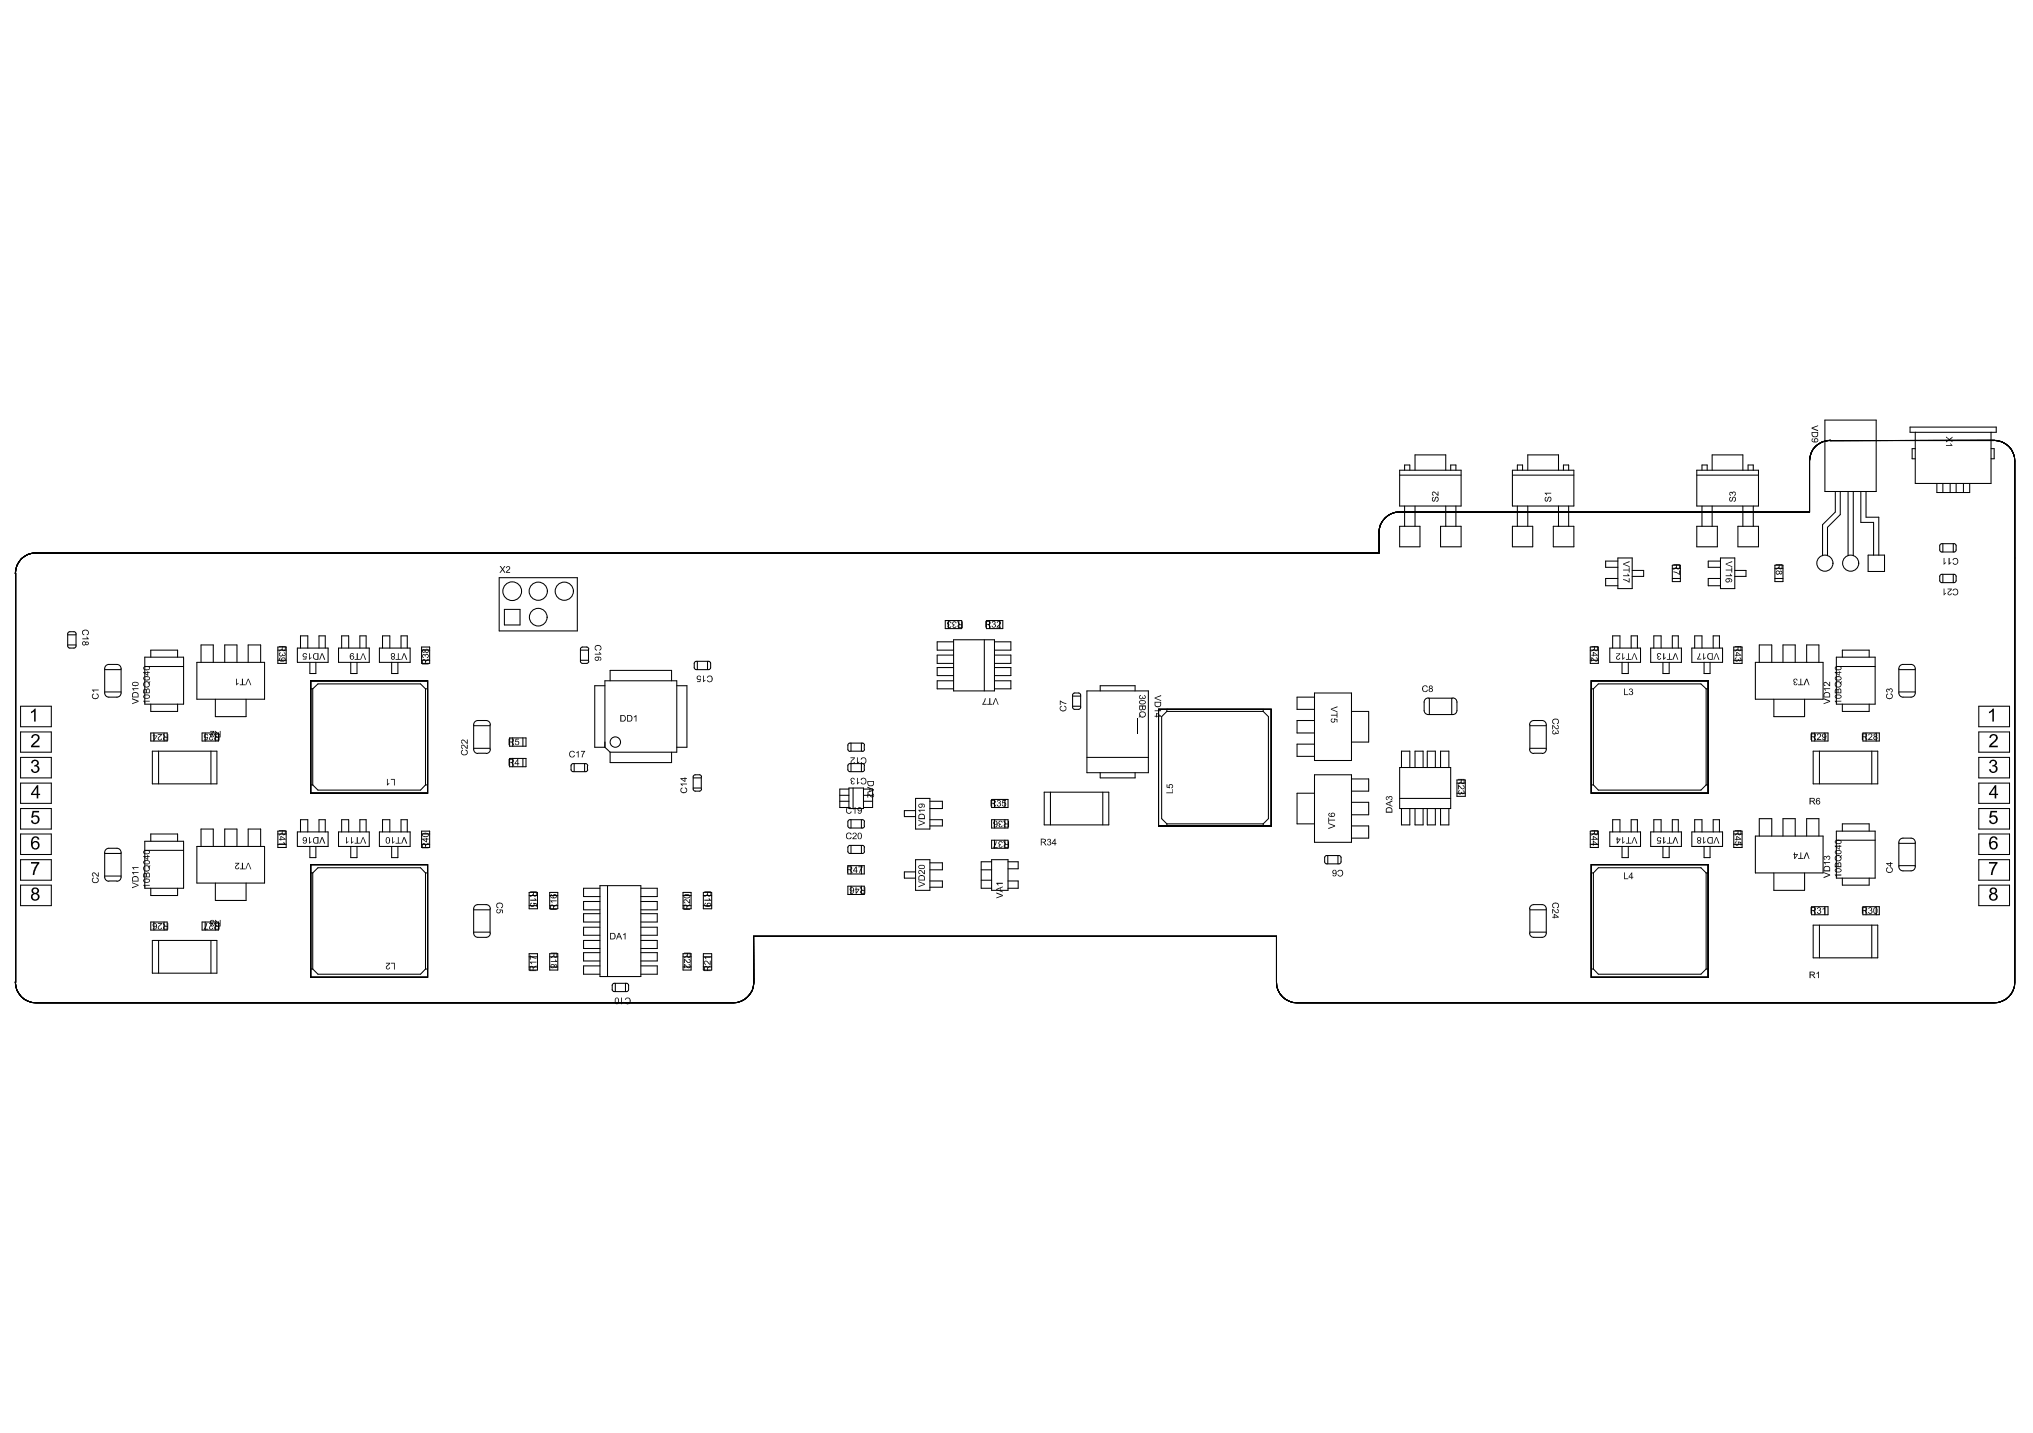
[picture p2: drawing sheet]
<svg xmlns="http://www.w3.org/2000/svg" width="287mm" height="202mm" viewBox="0 0 287 202" stroke-linecap="round" stroke-linejoin="round" font-family="sans-serif">
<path d="M3 78.8a2.75 2.75 0 0 1 2.1-.8h189.5v-2.9a2.87 2.87 0 0 1 2.9-2.9h57.8v-7.2a2.82 2.82 0 0 1 2.9-2.8l23.1-.1a2.88 2.88 0 0 1 2.9 2.9v73.6a2.88 2.88 0 0 1-2.9 2.9h-98.3a2.88 2.88 0 0 1-2.9-2.9v-6.5h-73.8l.1 6.5a2.94 2.94 0 0 1-2.9 2.9h-98.4a2.82 2.82 0 0 1-2.9-2.9v-57.7a2.78 2.78 0 0 1 .8-2.1zM197.5 72.2h57.8M43.8 96h16.5v15.9h-16.5zM224.5 96h16.5v15.9h-16.5zM163.4 100.1h15.9v16.4h-15.9zM43.8 122h16.5v15.9h-16.5zM224.5 122h16.5v15.9h-16.5z" fill="none" stroke="#000" stroke-width=".14"/>
<g fill="none" stroke="#000" stroke-width=".15">
<path d="M257.4 59.3h7.3v10h-7.3zM5.1 78a2.9 2.9 0 0 0-2.9 2.9M197.5 72.2a2.9 2.9 0 0 0-2.9 2.9v2.9h-189.5M197.5 66.3h8.6v5.1h-8.6zM197.5 74.2h2.8v2.9h-2.8zM197.5 67h8.6M198.2 66.3v-.7h.7v.7M198.2 71.4v2.8M199.6 66.3v-2.1h4.4v2.1M199.6 71.4v2.8M203.2 74.2h2.9v2.9h-2.9zM204 71.4v2.8"/>
<path d="M204.7 66.3v-.7h.7v.7M205.4 71.4v2.8M213.4 66.3h8.6v5.1h-8.6zM213.4 74.2h2.8v2.9h-2.8zM213.4 67h8.6M214.1 66.3v-.7h.7v.7M214.1 71.4v2.8M215.5 66.3v-2.1h4.4v2.1M215.5 71.4v2.8M219.1 74.2h2.9v2.9h-2.9zM219.9 71.4v2.8M220.6 66.3v-.7h.7v.7"/>
<path d="M221.3 71.4v2.8M228.2 79.1h-1.7v.9h1.7M228.2 78.7h2.1v4.3h-2.1zM235.9 79.7h1.2v2.3h-1.2zM239.4 66.3h8.7v5.1h-8.7zM239.4 74.2h2.9v2.9h-2.9zM239.4 67h8.7M240.1 66.3v-.7h.7v.7M240.1 71.4v2.8M241.5 66.3v-2.1h4.4v2.1M241.5 71.4v2.8M242.7 79.1h-1.7v.9h1.7"/>
<path d="M242.7 78.7h2v4.3h-2zM245.2 74.2h2.9v2.9h-2.9zM245.9 71.4v2.8M246.6 66.3v-.7h.7v.7M247.3 71.4v2.8M250.4 79.7h1.1v2.3h-1.1zM258.2 62.1a2.9 2.9 0 0 0-2.9 2.9v7.2M258.2 62.2h23.1M258.9 69.3v2.9l-1.8 1.8v4.4M259.6 69.3v3.3l-1.8 1.8v4M260.7 69.3v9.1M261.5 69.3v9.1"/>
<path d="M262.5 69.3v4.4h1.8v4.6M263.3 69.3v3.7h1.8v5.3M263.5 78.3h2.4v2.3h-2.4zM269.5 60.2h12.1v.8h-12.1zM270.2 63.3h-.4v1.4h.4M270.2 61v7.2h10.7v-7.2M273.2 68.2v1.3h4.7v-1.3M273.7 76.8l.2-.1h1.9l.2 .3-.1 .7-.2 .2-1.9-.1-.1-.2zM274.1 68.2v1.3M274.1 76.7v1.2M275.1 68.2v1.3M275.6 76.7v1.2"/>
<path d="M276 68.2v1.3M277 68.2v1.3M280.9 63.3h.4v1.4h-.4M281.3 62.1a2.9 2.9 0 0 1 2.9 2.9v73.6a2.9 2.9 0 0 1-2.9 2.9h-98.3a2.9 2.9 0 0 1-2.9-2.9v-6.5h-73.8v6.5M2.2 80.9v57.7M2.9 99.6h4.3v2.9h-4.3zM9.6 91h1.1M9.6 89.6h1.1M9.6 89.3l.2-.2h.6l.3 .2v1.8l-.1 .3h-.8l-.2-.1zM14.8 97.6h2.3M14.8 94.5h2.3M14.9 93.9l.5-.2h1.1a.59 .59 0 0 1 .6 .6v3.5a.59 .59 0 0 1-.6 .5h-1.1a.59 .59 0 0 1-.6-.5v-3.5z"/>
<path d="M20.4 92.7h5.5v6.6h-5.5zM20.4 94h5.5M21.3 92.7v-1h3.8v1M21.3 99.3v1.1h3.8v-1.1M27.8 93.4h9.5v5.2h-9.5zM28.4 93.4v-2.4h1.7v2.4M30.4 98.6v2.5h4.3v-2.5M31.7 93.4v-2.4h1.7v2.4M35 93.4v-2.4h1.8v2.4M39.2 91.7h1.2M39.2 93.1h1.2M39.2 91.3h1.2v2.3h-1.2z"/>
<path d="M42 91.4h4.3v2h-4.3zM42.4 91.4v-1.7h1v1.7M43.7 93.4v1.6h.9v-1.6M43.8 96h16.5v15.9h-16.5zM43.8 97.2h.3M44.1 97.2l.8-.7h14.4l.7 .7M44.1 97.2v13.5M45 91.4v-1.7h.9v1.7M47.8 91.4h4.3v2h-4.3zM48.2 91.4v-1.7h1v1.7M49.5 93.4v1.6h.9v-1.6M50.8 91.4v-1.7h.9v1.7"/>
<path d="M53.5 91.4h4.4v2h-4.4zM54 91.4v-1.7h1v1.7M55.3 93.4v1.6h.8v-1.6M56.6 91.4v-1.7h.9v1.7M59.5 91.7h1.1M59.5 93.1h1.1M59.5 91.3h1.1v2.3h-1.1zM60 97.2h.3M60 97.2v13.5M70.4 81.5h11v7.5h-11zM71.2 86h2.2v2.2h-2.2zM81.9 91.7h1.1"/>
<path d="M81.9 93.1h1.1M83 91.6v1.7M83.1 91.6l-.1-.2-.2-.1h-.8l-.1 .3v1.8l.3 .2h.6l.2-.2 .1-.1M85.3 96.7h-1.4v8.7h1.4M86.1 96v-1.4h8.6v1.4M95.5 96.7h1.4v8.7h-1.4M98 93.4l.2-.1h1.9l.2 .3-.1 .7-.2 .2-1.9-.1-.2-.2zM98.4 93.3v1.2M99.8 93.3v1.2M133.4 87.5h2.3v1.2h-2.3zM133.8 87.5v1.2M134.5 96h-2.3v1.2h2.3"/>
<path d="M134.5 90.5h-2.3v1.2h2.3M134.5 92.4h-2.3v1.2h2.3M134.5 94.2h-2.3v1.1h2.3M134.5 90.2h5.8v7.3h-5.8zM135.3 87.5v1.2M138.9 90.2v7.3M139.2 87.5h2.3v1.2h-2.3zM139.6 87.5v1.2M140.3 96h2.3v1.2h-2.3M140.3 90.5h2.3v1.2h-2.3M140.3 92.4h2.3v1.2h-2.3M140.3 94.2h2.3v1.1h-2.3"/>
<path d="M141 87.5v1.2M151.3 99.6h1.2M151.3 98.2h1.2M151.4 97.9l.2-.1h.6l.2 .1 .1 1.9-.2 .2-.7 .1-.2-.2zM153.3 97.5h8.7v11.5h-8.7zM155.2 97.5v-.8h4.9v.8M185.4 98.3h-2.4v1.8h2.4M185.4 97.8h5.3v9.5h-5.3zM201.5 98.5a.59 .59 0 0 0-.6 .5v1.2a.59 .59 0 0 0 .6 .6h3.5a.59 .59 0 0 0 .5-.6v-1.2a.59 .59 0 0 0-.5-.5M201.5 98.5h3.5M201.6 98.5v2.3M204.8 98.5v2.3"/>
<path d="M224.3 91.7h1.2M224.3 93.1h1.2M224.3 91.3h1.2v2.3h-1.2zM224.5 96h16.5v15.9h-16.5zM224.5 97.2h.3M224.8 97.2v13.5M224.8 97.2l.7-.7h14.5l.7 .7M227.1 91.4h4.3v2h-4.3zM227.5 91.4v-1.7h1v1.7M228.2 81.6h-1.7v1h1.7M228.8 93.4v1.6h.9v-1.6M230.1 91.4v-1.7h.9v1.7"/>
<path d="M230.3 80.5h1.6v.8h-1.6M232.9 91.4h4.3v2h-4.3zM233.3 91.4v-1.7h1v1.7M234.6 93.4v1.6h.9v-1.6M235.9 91.4v-1.7h.9v1.7M235.9 81.6h1.2M235.9 80.2h1.2M238.7 91.4h4.3v2h-4.3zM239.1 91.4v-1.7h1v1.7M240.4 93.4v1.6h.8v-1.6M240.7 97.2h.3M240.7 97.2v13.5"/>
<path d="M241.7 91.4v-1.7h.9v1.7M242.7 81.6h-1.7v1h1.7M244.6 91.7h1.2M244.6 93.1h1.2M244.6 91.3h1.2v2.3h-1.2zM244.7 80.5h1.6v.8h-1.6M247.6 93.4h9.6v5.2h-9.6zM248.2 93.4v-2.4h1.8v2.4M250.2 98.6v2.5h4.4v-2.5M250.4 81.6h1.1M250.4 80.2h1.1M251.5 93.4v-2.4h1.8v2.4"/>
<path d="M254.9 93.4v-2.4h1.7v2.4M259.1 92.7h5.4v6.6h-5.4zM259.1 94h5.4M259.9 92.7v-1h3.8v1M259.9 99.3v1.1h3.8v-1.1M267.9 97.6h2.3M267.9 94.5h2.3M268.1 93.9l.4-.2h1.1a.59 .59 0 0 1 .6 .6v3.5a.59 .59 0 0 1-.6 .5h-1.1a.59 .59 0 0 1-.6-.5v-3.5zM273.7 81.2l.2-.2 1.9 .1 .2 .2-.1 .7-.2 .2-1.9-.1-.1-.2zM274.1 81v1.2M275.6 81v1.2M279.2 99.6h4.3v2.9h-4.3z"/>
<path d="M2.9 114.1h4.3v2.8h-4.3zM2.9 117.6h4.3v2.9h-4.3zM2.9 110.5h4.3v2.8h-4.3zM2.9 103.2h4.3v2.9h-4.3zM2.9 106.8h4.3v2.9h-4.3zM20.4 118.7h5.5v6.6h-5.5zM20.4 120h5.5M21.3 103.4h2.3v1.1h-2.3zM21.3 118.7v-1.1h3.8v1.1M21.5 106h9.1v4.6h-9.1zM21.7 103.4v1.1M22.4 106v4.6"/>
<path d="M23.1 103.4v1.1M27.8 119.4h9.5v5.2h-9.5zM28.4 119.4v-2.5h1.7v2.5M28.5 103.4h2.3v1.1h-2.3zM28.9 103.4v1.1M29.8 106v4.6M30.4 103.4v1.1M31.7 119.4v-2.5h1.7v2.5M35 119.4v-2.5h1.8v2.5M39.2 117.6h1.2M39.2 119.1h1.2M39.2 117.2h1.2v2.3h-1.2z"/>
<path d="M42 117.4h4.3v2h-4.3zM42.4 117.4v-1.8h1v1.8M43.7 119.4v1.6h.9v-1.6M43.8 110.7h.3M44.1 110.7l.8 .8h14.4l.7-.8M45 117.4v-1.8h.9v1.8M47.8 117.4h4.3v2h-4.3zM48.2 117.4v-1.8h1v1.8M49.5 119.4v1.6h.9v-1.6M50.8 117.4v-1.8h.9v1.8M53.5 117.4h4.4v2h-4.4zM54 117.4v-1.8h1v1.8"/>
<path d="M55.3 119.4v1.6h.8v-1.6M56.6 117.4v-1.8h.9v1.8M59.5 117.6h1.1M59.5 119.1h1.1M59.5 117.2h1.1v2.3h-1.1zM60 110.7h.3M66.8 105.6h2.3M66.8 102.4h2.3M67.4 106.3h1.2M69.1 102.2v3.5M69.2 102.2a.59 .59 0 0 0-.6-.6h-1.2a.59 .59 0 0 0-.6 .6v3.5a.59 .59 0 0 0 .6 .6M69.2 105.7a.59 .59 0 0 1-.6 .6"/>
<path d="M71.9 104.1h2.3v1.2h-2.3zM71.9 107h2.3v1.2h-2.3zM72.3 104.1v1.2M72.3 107v1.2M73.8 104.1v1.2M73.8 107v1.2M81 107.7v1.2M82.5 107.7v1.2M82.9 108v.6M82.9 108v-.1l-.3-.2h-1.7l-.2 .1-.1 .2v.7l.3 .2h1.7l.2-.1 .1-.2M85.3 105.4v-9.4h10.2v10.1h-9.4M85.3 105.4l.8 .7"/>
<path d="M86.1 106.1v1.5h8.6v-1.5M97.8 111.2h1.1M97.8 109.7h1.1M98.9 109.6v1.7M99 109.6l-.2-.3h-.1h-.8l-.1 .3v1.9l.3 .1h.6h.1l.2-.3M118.5 113h1.3M118.5 112.2h1.3M119.8 111.2h2v2.9h-2zM119.8 111.3h-1.3v2.6h1.3M119.9 106h1.8M120.1 104.8v1.2M120.1 107.7v1.2"/>
<path d="M120.1 115.6v1.2M120.1 119.3v1.1M120.3 111.2v2.9M121.5 104.8v1.2M121.5 107.7v1.2M121.5 115.6v1.2M121.5 119.3v1.1M121.8 111.3h1.3v2.6h-1.3M121.8 113h1.3M121.8 112.2h1.3M121.9 105.1v.6M121.9 108v.6"/>
<path d="M121.9 115.9v.6M121.9 119.5v.6M122 119.5l-.1-.1-.2-.1h-1.8h-.1l-.2 .2 .1 .7 .2 .2h1.8h.1l.2-.3M122 115.9l-.2-.2-.1-.1h-1.8l-.1 .1-.2 .2 .1 .8 .2 .1h1.8l.2-.1 .1-.2M122 108l-.1-.1-.2-.2h-1.8l-.1 .1-.2 .2 .1 .7 .2 .2h1.8l.1-.1 .2-.2M122 105.1l-.2-.2-.1-.1-1.9 .1-.2 .2v.6l.2 .3h.1M122 105.7l-.1 .2-.2 .1M129.2 112.6h2v4.3h-2zM129.2 114.3h-1.6v.9h1.6M131.2 115.6h1.7v.9h-1.7M131.2 113h1.7v1.1h-1.7M139.9 118.5h2.3v1.2h-2.3z"/>
<path d="M139.9 115.6h2.3v1.2h-2.3zM139.9 112.8h2.3v1.1h-2.3zM140.3 112.8v1.1M140.3 115.6v1.2M140.3 118.5v1.2M141.8 112.8v1.1M141.8 115.6v1.2M141.8 118.5v1.2M147.3 111.7h9.1v4.7h-9.1zM148.2 111.7v4.7M153.3 106.8h8.7M155.2 109v.7h4.9v-.7"/>
<path d="M155.6 111.7v4.7M163.4 100.1h15.9v16.4h-15.9zM164.6 100.4l-.7 .7v14.4l.7 .7M164.6 100.1v.3M164.6 116.2v.3M164.6 100.4h13.6M164.6 116.2h13.6M178.2 100.1v.3M178.2 116.2v.3M178.2 100.4l.7 .7v14.4l-.7 .7M185.4 111.9h-2.4v4.3h2.4M185.4 101.6h-2.4v1.8h2.4"/>
<path d="M185.4 109.3h5.3v9.5h-5.3zM185.4 105h-2.4v1.7h2.4M190.7 116.5h2.4v1.7h-2.4M190.7 109.9h2.4v1.7h-2.4M190.7 100.4h2.4v4.3h-2.4M190.7 113.2h2.4v1.7h-2.4M197.5 108.3h7.2v5.8h-7.2zM197.5 112.6h7.2M197.7 108.3v-2.3h1.2v2.3M197.7 114.1v2.3h1.2v-2.3M199.6 108.3v-2.3h1.2v2.3M199.6 114.1v2.3h1.2v-2.3"/>
<path d="M201.4 108.3v-2.3h1.1v2.3M201.4 114.1v2.3h1.1v-2.3M203.2 108.3v-2.3h1.2v2.3M203.2 114.1v2.3h1.2v-2.3M205.5 111.9h1.2M205.5 110h1.2v2.3h-1.2zM205.5 110.5h1.2M215.8 102.2a.59 .59 0 0 1 .6-.6h1.2a.59 .59 0 0 1 .5 .6v3.5a.59 .59 0 0 1-.5 .6M215.8 105.7a.59 .59 0 0 0 .6 .6M215.8 105.6h2.3M215.8 102.4h2.3M215.8 102.2v3.5"/>
<path d="M216.4 106.3h1.2M224.3 117.6h1.2M224.3 119.1h1.2M224.3 117.2h1.2v2.3h-1.2zM224.5 110.7h.3M224.8 110.7l.7 .8h14.5l.7-.8M227.1 117.4h4.3v2h-4.3zM227.5 117.4v-1.8h1v1.8M228.8 119.4v1.6h.9v-1.6M230.1 117.4v-1.8h.9v1.8M232.9 117.4h4.3v2h-4.3zM233.3 117.4v-1.8h1v1.8"/>
<path d="M234.6 119.4v1.6h.9v-1.6M235.9 117.4v-1.8h.9v1.8M238.7 117.4h4.3v2h-4.3zM239.1 117.4v-1.8h1v1.8M240.4 119.4v1.6h.8v-1.6M240.7 110.7h.3M241.7 117.4v-1.8h.9v1.8M244.6 117.6h1.2M244.6 119.1h1.2M244.6 117.2h1.2v2.3h-1.2zM247.6 117.9h9.6v5.2h-9.6zM248.2 117.9v-2.4h1.8v2.4"/>
<path d="M251.5 117.9v-2.4h1.8v2.4M254.9 117.9v-2.4h1.7v2.4M255.6 103.4h2.3v1.1h-2.3zM255.8 106h9.1v4.6h-9.1zM256 103.4v1.1M256.7 106v4.6M257.4 103.4v1.1M259.1 117.2h5.4v6.7h-5.4zM259.1 118.5h5.4M259.9 117.2v-1h3.8v1M262.8 103.4h2.3v1.1h-2.3zM263.3 103.4v1.1"/>
<path d="M264.1 106v4.6M264.7 103.4v1.1M267.9 119h2.3M268.1 118.4l.4-.2h1.1a.59 .59 0 0 1 .6 .6v3.5a.59 .59 0 0 1-.6 .5h-1.1a.59 .59 0 0 1-.6-.5v-3.5zM279.2 114.1h4.3v2.8h-4.3zM279.2 117.6h4.3v2.9h-4.3zM279.2 110.5h4.3v2.8h-4.3zM279.2 103.2h4.3v2.9h-4.3zM279.2 106.8h4.3v2.9h-4.3zM2.2 138.6a2.9 2.9 0 0 0 2.9 2.9h98.4a2.9 2.9 0 0 0 2.9-2.9M2.9 124.9h4.3v2.9h-4.3zM2.9 121.3h4.3v2.9h-4.3z"/>
<path d="M14.8 120.4h2.3M14.8 123.6h2.3M15.4 124.3a.59 .59 0 0 1-.6-.6v-3.5a.59 .59 0 0 1 .6-.5h1.1a.59 .59 0 0 1 .6 .5v3.5a.59 .59 0 0 1-.6 .6M15.4 124.3h1.1M21.3 125.3v1h3.8v-1M21.3 130.1h2.3v1.1h-2.3zM21.5 132.7h9.1v4.6h-9.1zM21.7 130.1v1.1M22.4 132.7v4.6M23.1 130.1v1.1M28.5 130.1h2.3v1.1h-2.3zM28.9 130.1v1.1"/>
<path d="M29.8 132.7v4.6M30.4 124.6v2.4h4.3v-2.4M30.4 130.1v1.1M43.8 122h16.5v15.9h-16.5zM43.8 136.7h.3M43.8 123.1h.3M44.1 136.7l.8 .7h14.4l.7-.7M44.1 123.1l.8-.7h14.4l.7 .7M44.1 123.1v13.6M60 136.7h.3M60 123.1h.3M60 123.1v13.6"/>
<path d="M66.8 131.5h2.3M66.8 128.3h2.3M69.1 128.2v3.4M69.2 128.2a.59 .59 0 0 0-.6-.6h-1.2a.59 .59 0 0 0-.6 .6v3.4a.59 .59 0 0 0 .6 .6h1.2a.59 .59 0 0 0 .6-.6M74.6 136.4h1.2M74.6 134.5h1.2v2.3h-1.2zM74.6 135h1.2M74.6 127.8h1.2M74.6 125.9h1.2v2.3h-1.2zM74.6 126.3h1.2M77.6 136.4h1.1M77.6 134.5h1.1v2.3h-1.1z"/>
<path d="M77.6 135h1.1M77.6 127.8h1.1M77.6 125.9h1.1v2.3h-1.1zM77.6 126.3h1.1M84.6 128.9h-2.3v1.2h2.3M84.6 127.2h-2.3v1.1h2.3M84.6 125.3h-2.3v1.2h2.3M84.6 130.8h-2.3v1.1h2.3M84.6 132.7h-2.3v1.1h2.3M84.6 134.4h-2.3v1.2h2.3M84.6 136.3h-2.3v1.1h2.3M84.6 124.9h5.8v12.9h-5.8z"/>
<path d="M85.7 125v12.7M86.4 138.9l.3-.2h1.8l.2 .3-.1 .7-.2 .2-1.9-.1-.1-.2zM86.8 138.7v1.2M88.2 138.7v1.2M90.4 128.9h2.3v1.2h-2.3M90.4 127.2h2.3v1.1h-2.3M90.4 134.4h2.3v1.2h-2.3M90.4 136.3h2.3v1.1h-2.3M90.4 125.3h2.3v1.2h-2.3M90.4 130.8h2.3v1.1h-2.3M90.4 132.7h2.3v1.1h-2.3M96.4 136.4h1.1"/>
<path d="M96.4 134.5h1.1v2.3h-1.1zM96.4 135h1.1M96.4 127.8h1.1M96.4 125.9h1.1v2.3h-1.1zM96.4 126.3h1.1M99.2 136.4h1.2M99.2 134.5h1.2v2.3h-1.2zM99.2 135h1.2M99.2 127.8h1.2M99.2 125.9h1.2v2.3h-1.2zM99.2 126.3h1.2M119.6 125h2.3v1.2h-2.3z"/>
<path d="M119.6 122.1h2.3v1.2h-2.3zM120.1 122.1v1.2M120.1 125v1.2M121.5 122.1v1.2M121.5 125v1.2M129.2 123h-1.6v.9h1.6M129.2 121.3h2v4.3h-2zM131.2 124.3h1.7v.9h-1.7M131.2 121.7h1.7v1h-1.7M138.4 124.2h1.5M138.4 122.7h1.5M139.9 121.6h-1.5v3.7h1.5"/>
<path d="M139.9 121.3h2.3v4.3h-2.3zM142.2 124.3h1.4v1h-1.4M142.2 121.6h1.4v1h-1.4M186.9 120.8l.3-.1h1.8l.2 .3v.7l-.3 .2-1.9-.1-.1-.2zM187.3 120.7v1.2M188.8 120.7v1.2M215.8 128.2a.59 .59 0 0 1 .6-.6h1.2a.59 .59 0 0 1 .5 .6v3.4a.59 .59 0 0 1-.5 .6h-1.2a.59 .59 0 0 1-.6-.6M215.8 131.5h2.3M215.8 128.3h2.3M215.8 128.2v3.4M224.5 122h16.5v15.9h-16.5zM224.5 136.7h.3"/>
<path d="M224.5 123.1h.3M224.8 136.7l.7 .7h14.5l.7-.7M224.8 123.1v13.6M224.8 123.1l.7-.7h14.5l.7 .7M240.7 136.7h.3M240.7 123.1h.3M240.7 123.1v13.6M250.2 123.1v2.5h4.4v-2.5M255.6 127.9h2.3v1.1h-2.3zM255.8 130.5h9.1v4.6h-9.1zM256 127.9v1.1M256.7 130.5v4.6"/>
<path d="M257.4 127.9v1.1M259.9 123.9v1h3.8v-1M262.8 127.9h2.3v1.1h-2.3zM263.3 127.9v1.1M264.1 130.5v4.6M264.7 127.9v1.1M267.9 122.1h2.3M279.2 124.9h4.3v2.9h-4.3zM279.2 121.3h4.3v2.9h-4.3z"/>
<circle cx="257.5" cy="79.4" r="1.14"/>
<circle cx="261.1" cy="79.4" r="1.14"/>
<circle cx="72.3" cy="83.4" r="1.32"/>
<circle cx="75.9" cy="87.1" r="1.25"/>
<circle cx="75.9" cy="83.4" r="1.28"/>
<circle cx="79.6" cy="83.4" r="1.28"/>
<circle cx="86.8" cy="104.7" r=".73"/>
</g>
<g fill="#000">
<path d="M202 70.2l.3-.1-.1 .1a.18 .18 0 0 0-.1 .3 .18 .18 0 0 0 .2 .1l.1-.2a.29 .29 0 0 1 .4-.3 .29 .29 0 0 1 .1 .4l-.1 .3h-.2l.2-.3a.19 .19 0 0 0 0-.3 .19 .19 0 0 0-.2 0 .19 .19 0 0 0-.1 .3 .28 .28 0 0 1-.1 .2 .28 .28 0 0 1-.3 0zM202.1 69.4a.49 .49 0 0 1 .6 .3l.1 .1v-.5h.1v.7l-.5-.4a.18 .18 0 0 0-.3-.1 .18 .18 0 0 0 .2 .3v.1a.29 .29 0 0 1-.3-.1 .29 .29 0 0 1 .1-.4zM218 70.2l.2-.1-.1 .1a.18 .18 0 0 0-.1 .3 .18 .18 0 0 0 .3 .1v-.1a.32 .32 0 0 1 .4-.4 .32 .32 0 0 1 .1 .6l-.2 .1-.1-.1a.24 .24 0 0 0 .3-.3 .24 .24 0 0 0-.3-.2l-.1 .2a.27 .27 0 0 1-.1 .3 .27 .27 0 0 1-.4-.2zM217.9 69.5h.9v.1h-.7l.2 .2h-.2zM229 79.5l.9-.4v.2l-.8 .3 .8 .3v.1l-.9-.4zM243.5 79.5l.9-.4v.2l-.9 .3 .9 .3v.1l-.9-.4zM244 70.2l.2-.1v.1a.22 .22 0 0 0-.2 .2 .22 .22 0 0 0 .2 .3l.1-.3a.31 .31 0 0 1 .4-.3 .31 .31 0 0 1 .2 .4l-.2 .3-.1-.1a.26 .26 0 0 0 .2-.3 .26 .26 0 0 0-.2-.2l-.2 .2a.28 .28 0 0 1-.3 .3 .28 .28 0 0 1-.1-.5zM244 69.5l.2-.1 .2 .1a.28 .28 0 0 1 .5 0 .28 .28 0 0 1-.3 .4v-.1a.18 .18 0 0 0 .2-.2 .18 .18 0 0 0-.2-.1 .18 .18 0 0 0-.2 .2h-.1a.15 .15 0 0 0-.1-.2 .15 .15 0 0 0-.2 .2 .15 .15 0 0 0 .2 .1v.1l-.2-.1zM255.6 60.3l.9-.3v.1l-.8 .3 .8 .3v.1l-.9-.3zM274.2 78.7h.1v.7l.2-.1v.1l-.2 .3h-.1zM274.5 61.6l.5 .3 .5-.3v.1l-.4 .3 .4 .4-.5-.3-.5 .3v-.1l.4-.3-.4-.3zM274.5 62.8h.8l-.2-.2h.1l.3 .3h-1z"/>
<path d="M274.9 78.7h.1v.7l.3-.1-.3 .4h-.1zM275.5 78.8l.3-.1a.45 .45 0 0 1 .5 .6 .45 .45 0 0 1-.8 .1h.1a.3 .3 0 0 0 .4 .1 .3 .3 0 0 0 .1-.4 .3 .3 0 0 0-.2-.3 .3 .3 0 0 0-.3 .2h-.1zM11.6 90.1h.7l-.1-.3h.1l.2 .4h-.9zM11.6 89l.4-.2a.42 .42 0 0 1 .5 .3 .42 .42 0 0 1-.2 .5l-.1-.1a.33 .33 0 0 0 .1-.5 .33 .33 0 0 0-.4 0 .29 .29 0 0 0-.2 .3 .29 .29 0 0 0 .2 .2v.1a.45 .45 0 0 1-.3-.6zM13 98l.2-.2 .1 .1a.34 .34 0 0 0 0 .6 .34 .34 0 0 0 .5-.3v-.2l-.2-.1v-.1l.3 .2a.47 .47 0 0 1-.5 .6 .47 .47 0 0 1-.4-.6zM13 97.3h.9v.1h-.7l.1 .2h-.1zM18.6 98.5l.9 .4v.1l-.9 .3v-.1l.8-.3-.8-.3zM18.6 97.1h.9v.1h-.7l.2 .2h-.2zM20.2 98.9h.9v.1h-.7l.1 .1-.1 .1zM33.3 95.7h.1v.8l.3-.2-.3 .4h-.1zM34.1 95.7h.2v.8h.3v.2h-.8v-.2h.3zM35 95.7h.1l.4 1h-.2l-.3-.8-.3 .8h-.1z"/>
<path d="M39.4 92.1l.2-.1v.1a.19 .19 0 0 0-.2 .2 .19 .19 0 0 0 .3 .2 .19 .19 0 0 0 .1-.3l.1 .1a.16 .16 0 0 0 .1 .2 .16 .16 0 0 0 .2-.2 .16 .16 0 0 0-.2-.1v-.2a.26 .26 0 0 1 .3 .4 .26 .26 0 0 1-.4 0 .29 .29 0 0 1-.5 .1 .29 .29 0 0 1 0-.4zM42.7 92.3h.1a.3 .3 0 0 1 .3-.2 .3 .3 0 0 1 .2 .3h-.1a.19 .19 0 0 0-.3-.1 .19 .19 0 0 0 0 .3 .19 .19 0 0 0 .3 0h.1l-.1 .4h-.5v-.1h.4l.1-.2h-.1a.32 .32 0 0 1-.4-.1 .32 .32 0 0 1 0-.3zM43.6 92.2h.1v.6l.2-.1v.1l-.2 .3h-.1zM45.4 92.2h.1l.4 .9h-.2l-.3-.9-.3 .9h-.1zM50.3 92.2h.2v.8h.3v.1h-.8v-.1h.3zM51.2 92.2h.1l.4 .9h-.2l-.3-.9-.3 .9h-.1zM56.1 92.2h.1v.8h.3v.1h-.7v-.1h.3zM56.9 92.2h.2l.4 .9h-.2l-.3-.9-.3 .9h-.1zM59.6 92.4a.22 .22 0 0 1 .2-.1 .22 .22 0 0 1 .2 .1 .28 .28 0 0 1 .5 0 .28 .28 0 0 1-.3 .4v-.1a.19 .19 0 0 0 .2-.2 .19 .19 0 0 0-.2-.1h-.2v.2a.17 .17 0 0 0-.2-.2 .17 .17 0 0 0-.2 .2l.2 .1-.1 .1a.27 .27 0 0 1-.1-.4zM70.5 79.8h.1l.3 .4 .3-.4h.1l-.3 .5 .3 .5h-.1l-.3-.4-.3 .4h-.1l.3-.5zM71.4 80a.32 .32 0 0 1 .5 0 .32 .32 0 0 1-.2 .5l-.2 .2h.5v.1h-.6v-.2l.2-.2a.22 .22 0 0 0 .3-.2 .22 .22 0 0 0-.3-.2l-.1 .1h-.1zM83.9 92.2h.7l-.1-.2h.1l.2 .3h-.9z"/>
<path d="M83.9 91.2l.3-.2a.43 .43 0 0 1 .6 .2 .43 .43 0 0 1-.2 .6v-.2a.32 .32 0 0 0 .1-.4 .32 .32 0 0 0-.5-.1 .28 .28 0 0 0-.2 .3 .28 .28 0 0 0 .2 .3v.1l-.1-.1a.42 .42 0 0 1-.2-.5zM98.3 95.4a.3 .3 0 0 1 .4-.1 .3 .3 0 0 1 .2 .3h-.1a.2 .2 0 0 0-.3-.2 .2 .2 0 0 0-.1 .3 .2 .2 0 0 0 .3 0h.2l-.1 .5h-.5v-.1h.4v-.2a.31 .31 0 0 1-.3-.1 .31 .31 0 0 1-.1-.4zM99.2 95.3h.1v.7l.2-.1-.2 .3h-.1zM99.8 95.4l.2-.1a.46 .46 0 0 1 .6 .3 .46 .46 0 0 1-.3 .6 .46 .46 0 0 1-.6-.2h.1a.33 .33 0 0 0 .5 0 .33 .33 0 0 0 .1-.4 .27 .27 0 0 0-.3-.2 .27 .27 0 0 0-.3 .2h-.1zM133.6 87.8a.32 .32 0 0 1 .4-.1 .32 .32 0 0 1 .2 .2h-.1a.19 .19 0 0 0-.2-.2 .19 .19 0 0 0-.1 .3l.2 .1v.1a.16 .16 0 0 0-.2 .1 .16 .16 0 0 0 .1 .2 .16 .16 0 0 0 .2-.2h.1a.25 .25 0 0 1-.4 .3 .25 .25 0 0 1 0-.4l-.2-.2zM134.4 87.8a.28 .28 0 0 1 .3-.2 .28 .28 0 0 1 .2 .3h-.1a.18 .18 0 0 0-.2-.2 .18 .18 0 0 0-.1 .3 .18 .18 0 0 0 .2 .1v.1a.16 .16 0 0 0-.2 .1 .16 .16 0 0 0 .1 .2 .16 .16 0 0 0 .2-.2h.1a.25 .25 0 0 1-.3 .3 .25 .25 0 0 1-.1-.4 .25 .25 0 0 1-.1-.4zM138.9 98.5h.1v.2l-.3 .6h.5v.1h-.6zM139.6 98.5h.1v.8h.3v.1h-.7v-.1h.3zM140 87.7a.26 .26 0 0 1 .4-.1 .26 .26 0 0 1-.1 .4 .27 .27 0 0 1 .1 .5 .27 .27 0 0 1-.4 0l-.1-.2h.1a.19 .19 0 0 0 .2 .1 .19 .19 0 0 0 .2-.2 .19 .19 0 0 0-.3-.1v-.1a.14 .14 0 0 0 .2-.2 .14 .14 0 0 0-.1-.1 .14 .14 0 0 0-.2 .2l-.1-.1zM140.4 98.5h.1l.4 .9h-.1l-.3-.8-.3 .8h-.2zM140.7 87.7a.32 .32 0 0 1 .5 .1 .32 .32 0 0 1-.3 .4l-.1 .2h.4v.1h-.6l.2-.3a.24 .24 0 0 0 .3-.3 .24 .24 0 0 0-.2-.2l-.2 .2h-.1zM149.5 98.8l.9 .4v.1l-.6-.2-.2-.1v.4h-.1z"/>
<path d="M149.5 99.7l.2-.1 .1 .1a.31 .31 0 0 0-.2 .4 .31 .31 0 0 0 .5 .1 .28 .28 0 0 0 .3-.3 .28 .28 0 0 0-.3-.2l.1-.1a.45 .45 0 0 1 .1 .5 .45 .45 0 0 1-.6 .2 .45 .45 0 0 1-.2-.5zM160.7 98.2l.2-.2 .1 .2a.2 .2 0 0 0-.2 .2 .2 .2 0 0 0 .2 .1 .2 .2 0 0 0 .2-.2 .17 .17 0 0 0 .2 .2 .17 .17 0 0 0 .2-.2 .17 .17 0 0 0-.2-.1v-.2a.25 .25 0 0 1 .2 .4 .25 .25 0 0 1-.4 .1 .29 .29 0 0 1-.4 .1 .29 .29 0 0 1-.1-.4zM162.9 98.4l.9-.4v.2l-.8 .3 .8 .3v.1l-.9-.4zM187.8 100l.9-.4v.2l-.8 .3 .8 .3v.1l-.9-.4zM200.7 96.8h.1a.39 .39 0 0 1 .6 .1l-.1 .1a.32 .32 0 0 0-.4-.2 .32 .32 0 0 0-.1 .5 .29 .29 0 0 0 .3 .2 .29 .29 0 0 0 .2-.2h.1a.42 .42 0 0 1-.5 .3 .42 .42 0 0 1-.2-.6zM224.5 92.7l.4 .3a.22 .22 0 0 0 .2 .2 .22 .22 0 0 0 .2-.2l-.2-.2 .1-.1a.29 .29 0 0 1 .1 .5 .29 .29 0 0 1-.5-.1l-.2-.3v.5h-.1zM228 92.2h.6l-.3 .3a.22 .22 0 0 0-.2 .3 .22 .22 0 0 0 .3 .2l.1-.2h.1a.29 .29 0 0 1-.5 .2 .29 .29 0 0 1 .1-.5l.2-.3h-.4zM228.9 92.2h.1v.6l.2-.1v.1l-.3 .3zM229 80.4h.8v-.4h.1v.8h-.1v-.3h-.8zM229 81.2h.7l-.1-.2 .1-.1 .2 .4h-.9zM229.1 97.1h.1v.8h.5v.1h-.6zM229 81.7l.5 .1 .3 .2v-.4h.1v.6l-.4-.3-.5-.1z"/>
<path d="M229.7 92.2h.1v.8h.3v.1h-.7v-.1h.3zM229.9 97.2a.26 .26 0 0 1 .3 0 .26 .26 0 0 1 .1 .3h-.1a.29 .29 0 0 1 0 .5 .29 .29 0 0 1-.4-.2h.1a.19 .19 0 0 0 .2 .2 .19 .19 0 0 0 .2-.3 .19 .19 0 0 0-.3-.1v-.1a.16 .16 0 0 0 .2-.1 .16 .16 0 0 0-.1-.2 .16 .16 0 0 0-.2 .2h-.1zM230.5 92.2h.1l.4 .9h-.1l-.3-.9-.3 .9h-.1zM233.8 92.2a.37 .37 0 0 1 .6 .2h-.2a.18 .18 0 0 0-.2-.2 .18 .18 0 0 0-.1 .2 .18 .18 0 0 0 .2 .2v.1a.16 .16 0 0 0-.2 .1 .16 .16 0 0 0 .2 .2 .16 .16 0 0 0 .1-.2h.1a.25 .25 0 0 1-.3 .3 .25 .25 0 0 1-.1-.5l-.1-.1zM234.6 92.2h.2v.6l.2-.1v.1l-.3 .3h-.1zM235.5 92.2h.1v.8h.3v.1h-.7v-.1h.3zM236.3 92.2h.1l.4 .9h-.1l-.3-.9-.3 .9h-.2zM236.1 80.6l.5 .1 .3 .2v-.4h.1v.6l-.5-.3-.4-.1zM239.7 92.2h.2v.1l-.3 .6h.4v.1h-.6zM240.3 92.2h.1v.6l.2-.1v.1l-.2 .3h-.1zM242.1 92.2h.1l.4 .9h-.2l-.3-.9-.3 .9h-.1zM243.5 80.4h.8v-.4h.1v.8h-.1v-.3h-.8z"/>
<path d="M243.5 81.2h.7l-.2-.2 .2-.1 .2 .4h-.9zM244.8 92.8l.2-.1v.1a.19 .19 0 0 0-.2 .3 .19 .19 0 0 0 .3 .1 .19 .19 0 0 0 .1-.2h.1a.16 .16 0 0 0 .1 .2 .16 .16 0 0 0 .2-.2 .16 .16 0 0 0-.2-.2v-.1a.25 .25 0 0 1 .3 .4 .25 .25 0 0 1-.4 0 .3 .3 0 0 1-.5 .1 .3 .3 0 0 1 0-.4zM253.1 95.8l.2-.1a.23 .23 0 0 1 .2 .1 .23 .23 0 0 1 .1 .2h-.1a.18 .18 0 0 0-.2-.2 .18 .18 0 0 0-.2 .3 .18 .18 0 0 0 .3 .1v.1a.16 .16 0 0 0-.2 .1 .16 .16 0 0 0 .1 .2 .16 .16 0 0 0 .2-.2h.1a.27 .27 0 0 1-.4 .3 .27 .27 0 0 1 0-.5 .26 .26 0 0 1-.1-.4zM254 95.7h.1v.8h.3v.2h-.7v-.2h.3zM254.8 95.7h.2l.3 1h-.1l-.3-.8-.3 .8h-.2zM257.3 96.3a.44 .44 0 0 1 .7 .2l.1 .2v-.5h.1v.6l-.4-.3a.22 .22 0 0 0-.2-.2 .22 .22 0 0 0-.2 .3l.1 .2a.32 .32 0 0 1-.2-.5zM257.3 98.5l.9 .4v.1l-.9 .3v-.1l.8-.3-.8-.3zM257.3 97.1h.9v.1h-.8l.2 .2h-.1zM258.8 98.9h1v.1h-.7l.1 .1-.1 .1zM266.1 98l.2-.2 .1 .1-.2 .1a.35 .35 0 0 0 .3 .5 .35 .35 0 0 0 .4-.5l-.2-.1v-.1l.3 .1v.4a.47 .47 0 0 1-.6 .3 .47 .47 0 0 1-.3-.6zM266.1 97.2a.22 .22 0 0 1 .2-.1 .22 .22 0 0 1 .2 .2 .27 .27 0 0 1 .5 0 .27 .27 0 0 1-.2 .4l-.1-.1a.19 .19 0 0 0 .2-.3 .19 .19 0 0 0-.2-.1 .19 .19 0 0 0-.1 .3h-.1a.16 .16 0 0 0-.1-.2 .16 .16 0 0 0-.2 .1 .16 .16 0 0 0 .1 .2v.1a.28 .28 0 0 1-.2-.5zM274.2 83h.1v.8l.2-.2v.2l-.2 .2h-.1z"/>
<path d="M274.8 83h.6l-.3 .4a.22 .22 0 0 0-.2 .3 .22 .22 0 0 0 .2 .2l.1-.2h.1a.3 .3 0 0 1-.5 .2 .3 .3 0 0 1 .2-.5l.2-.3h-.4zM275.5 83.2a.44 .44 0 0 1 .6 0 .44 .44 0 0 1 0 .6 .44 .44 0 0 1-.6 0v-.1h.1a.32 .32 0 0 0 .5 .1 .32 .32 0 0 0 0-.5 .29 .29 0 0 0-.3-.2 .29 .29 0 0 0-.2 .3l-.1-.1zM4.5 107.3h.1a.49 .49 0 0 1 .7 0 .49 .49 0 0 1-.1 .7 .57 .57 0 0 1 .2 .9 .57 .57 0 0 1-.9 0l-.1-.4h.2a.38 .38 0 0 0 .4 .3 .38 .38 0 0 0 .3-.4 .38 .38 0 0 0-.5-.3v-.2a.31 .31 0 0 0 .4-.2 .31 .31 0 0 0-.3-.4 .31 .31 0 0 0-.3 .4l-.2-.1zM4.6 114.4h.9v.2h-.7l-.1 .5a.62 .62 0 0 1 .9 .6 .62 .62 0 0 1-.9 .5l-.2-.1-.1-.3 .2-.1a.39 .39 0 0 0 .5 .3 .39 .39 0 0 0 .2-.6 .37 .37 0 0 0-.7 0l-.2-.1zM4.4 100.4l.5-.4h.1v1.8h-.2v-1.4l-.4 .2zM4.5 103.7l.3-.1a.57 .57 0 0 1 .8 .4 .57 .57 0 0 1-.4 .7l-.5 .5h.9v.2h-1.2v-.2l.5-.6a.62 .62 0 0 0 .4-.8 .39 .39 0 0 0-.7 .3h-.2zM22.3 103.5h.6l-.3 .4a.22 .22 0 0 0-.2 .2 .22 .22 0 0 0 .2 .2l.1-.1h.2a.31 .31 0 0 1-.6 .1 .31 .31 0 0 1 .2-.5l.2-.1h-.4zM28.8 103.6a.31 .31 0 0 1 .4-.1 .31 .31 0 0 1 .2 .3h-.2a.21 .21 0 0 0-.3-.1 .21 .21 0 0 0 0 .3 .21 .21 0 0 0 .3-.1h.2l-.2 .5h-.4v-.1h.4v-.2a.32 .32 0 0 1-.4-.1 .32 .32 0 0 1 0-.4zM29.5 103.5h.6l-.3 .4a.27 .27 0 0 0-.2 .2 .27 .27 0 0 0 .2 .2h.1l.1-.1h.1a.29 .29 0 0 1-.5 .2 .29 .29 0 0 1 .1-.5l.2-.2h-.4zM29.6 103.1h.6l-.1 .3a.31 .31 0 0 0-.2 .5h.2v-.2l.1 .1a.3 .3 0 0 1-.5 .2 .32 .32 0 0 1 .2-.6l.2-.2h-.5zM39.3 119h.8l-.2-.2h.2l.2 .3h-1zM43.6 118.1h.1v.7l.2-.1-.2 .3h-.1z"/>
<path d="M45.4 118.1h.1l.4 .9h-.2l-.3-.8-.3 .8h-.1zM48.8 118.1h.1v.7l.3-.1-.3 .3h-.1zM49.5 118.1h.1v.7l.3-.1-.3 .3h-.1zM50.3 118.1h.2v.8h.3v.1h-.8v-.1h.3zM51.2 118.1h.1l.4 .9h-.2l-.3-.8-.3 .8h-.1zM54.6 109.9h.1v.7l.2-.1-.2 .3h-.1zM55.3 118.1h.1v.7l.3-.1-.3 .3h-.1zM55.1 109.9h.6v.9h-.1v-.8h-.5zM56.1 118.1h.1v.8h.3v.1h-.7v-.1h.3zM56.9 118.1h.2l.4 .9h-.2l-.3-.8-.3 .8h-.1zM65.1 105.9l.2-.2v.2a.32 .32 0 0 0-.1 .4 .32 .32 0 0 0 .5 .1 .29 .29 0 0 0 .2-.3 .29 .29 0 0 0-.3-.2l.1-.2a.46 .46 0 0 1 .1 .8 .46 .46 0 0 1-.7-.2zM65.1 105.1a.66 .66 0 0 1 .8 .4v-.5h.1v.7l-.4-.3a.22 .22 0 0 0-.3-.2 .22 .22 0 0 0-.2 .2l.2 .2a.31 .31 0 0 1-.3-.2 .31 .31 0 0 1 .1-.3z"/>
<path d="M65.1 104.5a.4 .4 0 0 1 .6 .1l.2 .2v-.5h.1v.6l-.4-.2a.24 .24 0 0 0-.2-.2 .24 .24 0 0 0-.3 .2l.2 .2a.3 .3 0 0 1-.2-.4zM72.7 104.2h.5v.1h-.4v.3a.32 .32 0 0 1 .4 .1 .32 .32 0 0 1-.2 .4 .32 .32 0 0 1-.4-.2h.2a.21 .21 0 0 0 .2 .1 .21 .21 0 0 0 .2-.3 .21 .21 0 0 0-.3-.1l-.2 .1zM80.3 106.1l.1-.1a.39 .39 0 0 1 .7 .2h-.1a.32 .32 0 0 0-.5-.1 .32 .32 0 0 0 0 .5 .3 .3 0 0 0 .3 .2 .3 .3 0 0 0 .2-.3h.1a.42 .42 0 0 1-.5 .3 .42 .42 0 0 1-.3-.5zM81.3 106.1l.3-.2v.9h-.1v-.7l-.2 .2zM82 105.9h.5l-.3 .9h-.1v-.3l.3-.5h-.4zM89.4 101.1l.4-.2v.9h-.1v-.7l-.2 .1zM96 111.2l.2-.1 .1 .1a.34 .34 0 0 0 0 .5 .34 .34 0 0 0 .5-.1v-.2l-.2-.3a.43 .43 0 0 1 .3 .6 .43 .43 0 0 1-.7 .2v-.1a.42 .42 0 0 1-.2-.6zM96 110.5h.9v.1h-.7l.1 .2-.1 .1zM120 106.8h.6l-.2 .4a.29 .29 0 0 0-.2 .2 .29 .29 0 0 0 .1 .3l.3-.2a.3 .3 0 0 1-.3 .3 .3 .3 0 0 1-.3-.3 .3 .3 0 0 1 .2-.3l.3-.3h-.5zM119.4 117.6h.1a.39 .39 0 0 1 .6 .1l-.1 .1a.32 .32 0 0 0-.4-.2 .32 .32 0 0 0-.1 .5v.1a.27 .27 0 0 0 .3 .1 .27 .27 0 0 0 .3-.3l.1 .1a.46 .46 0 0 1-.7 .2 .46 .46 0 0 1-.1-.7zM119.4 114l.2-.1a.34 .34 0 0 1 .5 .2h-.1a.32 .32 0 0 0-.4-.1 .32 .32 0 0 0-.1 .5 .31 .31 0 0 0 .3 .2 .31 .31 0 0 0 .3-.2h.1l-.1 .1a.43 .43 0 0 1-.6 .1 .43 .43 0 0 1-.1-.5zM120 109.8h.1a.32 .32 0 0 1 .5 .2h-.1a.18 .18 0 0 0-.2-.2 .18 .18 0 0 0-.2 .2 .18 .18 0 0 0 .2 .2h.1h-.1a.16 .16 0 0 0-.1 .2 .16 .16 0 0 0 .1 .1 .16 .16 0 0 0 .2 0l.1-.1a.26 .26 0 0 1-.4 .3 .26 .26 0 0 1 0-.5l-.2-.1z"/>
<path d="M120.3 114.1l.4-.3v1h-.1v-.7l-.3 .1zM120.3 117.6a.32 .32 0 0 1 .6 0 .32 .32 0 0 1-.3 .5l-.2 .2h.5v.1h-.7l.3-.4a.24 .24 0 0 0 .3-.2 .24 .24 0 0 0-.3-.3l-.1 .2h-.1zM120.9 109.7h.1v.8l.2-.2-.2 .3h-.1zM120.9 106.8h.1v.8l.2-.2-.2 .4h-.1zM121.5 109.9l.1-.2h.3a.46 .46 0 0 1 .3 .7 .46 .46 0 0 1-.8 0h.2a.32 .32 0 0 0 .4 .1 .32 .32 0 0 0 .1-.5 .29 .29 0 0 0-.3-.2 .29 .29 0 0 0-.3 .3l-.1-.1zM121.5 106.9h.1a.46 .46 0 0 1 .6 .1 .46 .46 0 0 1-.1 .7 .46 .46 0 0 1-.6-.1l-.1-.1h.2a.34 .34 0 0 0 .5-.1 .34 .34 0 0 0-.2-.5l-.3 .1-.1 .2-.1-.1zM122.4 111.9l.3 .2a.27 .27 0 0 0 .2 .3 .27 .27 0 0 0 .3-.2l-.1-.2h-.1l.1-.1a.32 .32 0 0 1 .1 .5 .32 .32 0 0 1-.5-.1l-.2-.3v.5h-.1zM129.6 115.7l.9 .3v.1l-.9 .4v-.1l.8-.3-.8-.3zM129.5 114.2h1v.1h-.7l.1 .3h-.1zM140.7 113a.27 .27 0 0 1 .4-.1 .27 .27 0 0 1 0 .4 .28 .28 0 0 1-.1 .5 .28 .28 0 0 1-.4-.3h.1a.18 .18 0 0 0 .2 .2 .18 .18 0 0 0 .2-.3 .18 .18 0 0 0-.3-.1v-.1a.16 .16 0 0 0 .2-.1 .16 .16 0 0 0-.1-.2 .16 .16 0 0 0-.2 .2h-.1zM140.5 118.7h.1v.3l-.3 .5h.4v.1h-.6zM141.4 112.8h.5v.2h-.4v.2a.31 .31 0 0 1 .4 .2 .31 .31 0 0 1-.2 .4 .31 .31 0 0 1-.4-.3h.2a.19 .19 0 0 0 .2 .1 .19 .19 0 0 0 .1-.2 .19 .19 0 0 0-.3-.1h-.1z"/>
<path d="M140.9 118.8l.1-.1a.28 .28 0 0 1 .3 0 .28 .28 0 0 1 .1 .2h-.1a.19 .19 0 0 0-.2-.1 .19 .19 0 0 0-.1 .2 .19 .19 0 0 0 .2 .1v.1a.15 .15 0 0 0-.2 .2 .15 .15 0 0 0 .2 .1 .15 .15 0 0 0 .1-.2l.1 .1a.26 .26 0 0 1-.3 .2 .26 .26 0 0 1-.1-.4l-.2-.2zM140.9 115.9a.28 .28 0 0 1 .3-.1 .28 .28 0 0 1 .2 .2h-.1a.18 .18 0 0 0-.2-.1 .18 .18 0 0 0-.1 .2 .18 .18 0 0 0 .2 .1v.1a.15 .15 0 0 0-.2 .2 .15 .15 0 0 0 .2 .1 .15 .15 0 0 0 .1-.2l.1 .1a.25 .25 0 0 1-.3 .2 .25 .25 0 0 1-.1-.4l-.2-.2zM147.8 118.5a.25 .25 0 0 1 .3-.1 .25 .25 0 0 1 .1 .3 .29 .29 0 0 1 0 .5 .29 .29 0 0 1-.5-.2h.1a.17 .17 0 0 0 .2 .1 .17 .17 0 0 0 .2-.2 .17 .17 0 0 0-.3-.1v-.1a.16 .16 0 0 0 .2-.1 .16 .16 0 0 0-.1-.2 .16 .16 0 0 0-.2 .2h-.1zM160.5 101.3v.7zM160.5 102v.7zM160.5 102.7v.8zM162.9 100.2h.7l-.1-.2h.1l.2 .3h-.9zM164.6 110.6h.1v.4l.2 .1a.31 .31 0 0 1 .2-.5 .31 .31 0 0 1 .4 .2 .31 .31 0 0 1-.3 .4v-.1a.2 .2 0 0 0 .1-.3 .2 .2 0 0 0-.3 0 .2 .2 0 0 0 .1 .3v.1l-.5-.1zM164.5 111.8h.9v-.5h.1v.6h-1zM187.8 100.8h.8v-.3h.1v.7h-.1v-.3h-.8zM187.8 101.5l.1-.2 .1 .2a.21 .21 0 0 0-.1 .2 .21 .21 0 0 0 .2 .2 .21 .21 0 0 0 .2-.2l-.1-.4 .5 .2v.4h-.1v-.4h-.3a.31 .31 0 0 1-.3 .4 .31 .31 0 0 1-.2-.4zM187.4 116.1l.9 .3v.2l-.9 .3v-.1l.8-.3-.8-.3z"/>
<path d="M187.4 115.3h.1v.3h.8v.1h-.8v.4h-.1zM195.5 112.4l.3-.1 .1 .1a.29 .29 0 0 1 .5 0 .29 .29 0 0 1-.2 .5v-.1a.18 .18 0 0 0 .1-.2 .18 .18 0 0 0-.2-.2 .18 .18 0 0 0-.1 .3h-.1a.16 .16 0 0 0-.2-.2 .16 .16 0 0 0-.1 .1 .16 .16 0 0 0 .2 .2l-.1 .1a.3 .3 0 0 1-.2-.5zM205.7 110.7l.3 .3a.27 .27 0 0 0 .2 .2 .27 .27 0 0 0 .3-.1l-.2-.3a.31 .31 0 0 1 .3 .3 .31 .31 0 0 1-.3 .3 .31 .31 0 0 1-.3-.3l-.2-.2v.4h-.1zM205.7 111.6l.2-.1v.1a.19 .19 0 0 0-.1 .2 .19 .19 0 0 0 .2 .2 .19 .19 0 0 0 .1-.3h.1a.14 .14 0 0 0 .1 .2 .14 .14 0 0 0 .2-.1 .14 .14 0 0 0-.1-.2v-.1a.25 .25 0 0 1 .2 .3 .25 .25 0 0 1-.4 .1 .29 .29 0 0 1-.4 .1 .29 .29 0 0 1-.1-.4zM219 102.3l.4 .2a.24 .24 0 0 0 .2 .2 .24 .24 0 0 0 .2-.2l-.2-.2a.3 .3 0 0 1 .3 .3 .3 .3 0 0 1-.3 .3 .3 .3 0 0 1-.3-.3l-.2-.2v.5h-.1zM219 103.1l.2-.1v.1a.19 .19 0 0 0-.1 .2 .19 .19 0 0 0 .2 .2 .19 .19 0 0 0 .1-.3h.1a.15 .15 0 0 0 .2 .2 .15 .15 0 0 0 .1-.1 .15 .15 0 0 0-.2-.2l.1-.1a.25 .25 0 0 1 .2 .4 .25 .25 0 0 1-.4 0 .29 .29 0 0 1-.4 .1 .29 .29 0 0 1-.1-.4zM219 101.6l.3-.2a.43 .43 0 0 1 .6 .2 .43 .43 0 0 1-.3 .6v-.2a.32 .32 0 0 0 .2-.4 .32 .32 0 0 0-.5-.1 .28 .28 0 0 0-.2 .3 .28 .28 0 0 0 .2 .2l-.1 .2a.43 .43 0 0 1-.2-.6zM228.9 118.1h.1v.7l.2-.1-.3 .3zM229.7 118.1h.1v.8h.3v.1h-.7v-.1h.3zM230.5 118.1h.1l.4 .9h-.1l-.3-.8-.3 .8h-.1zM233.8 118.2h.1a.31 .31 0 0 1 .3-.1 .31 .31 0 0 1 .2 .2h-.2a.2 .2 0 0 0-.2-.1 .2 .2 0 0 0-.1 .3 .2 .2 0 0 0 .3 .1l.1-.1v.5h-.5v-.1h.4v-.2a.31 .31 0 0 1-.4-.1 .31 .31 0 0 1 0-.4zM234.6 118.1h.2v.7l.2-.1-.3 .3h-.1z"/>
<path d="M235.5 118.1h.1v.8h.3v.1h-.7v-.1h.3zM236.3 118.1h.1l.4 .9h-.1l-.3-.8-.3 .8h-.2zM240.3 118.1h.1v.7l.2-.1-.2 .3h-.1zM242.1 118.1h.1l.4 .9h-.2l-.3-.8-.3 .8h-.1zM244.8 118.8l.2-.1v.1a.2 .2 0 0 0-.1 .3 .2 .2 0 0 0 .3 .1 .2 .2 0 0 0 0-.3v-.2l.5 .1v.5h-.2v-.4l-.2-.1a.32 .32 0 0 1-.3 .5 .32 .32 0 0 1-.2-.5zM256.4 103.5h.1a.29 .29 0 0 1 .4 .2 .29 .29 0 0 1-.2 .4l-.2 .2h.4v.1h-.6l.3-.4a.22 .22 0 0 0 .2-.2 .22 .22 0 0 0-.3-.2l-.2 .1zM263.6 103.5h.1a.31 .31 0 0 1 .4 .2 .31 .31 0 0 1-.2 .4l-.2 .2h.5v.1h-.7l.3-.4a.23 .23 0 0 0 .2-.2 .23 .23 0 0 0-.3-.2v.1h-.2zM280.8 107.3a.49 .49 0 0 1 .7-.1 .49 .49 0 0 1 0 .7v.1a.55 .55 0 0 1 .3 .7 .55 .55 0 0 1-.7 .3l-.3-.1-.2-.2v-.2h.3a.38 .38 0 0 0 .4 .3 .38 .38 0 0 0 .3-.4 .38 .38 0 0 0-.5-.3v-.2a.32 .32 0 0 0 .4-.2 .32 .32 0 0 0-.3-.4 .32 .32 0 0 0-.3 .4l-.3-.1zM280.8 114.4h.9v.2h-.7l-.1 .5 .2-.1a.62 .62 0 0 1 .7 .7 .62 .62 0 0 1-.9 .5l-.3-.4 .3-.1a.4 .4 0 0 0 .6 .2 .4 .4 0 0 0-.1-.6l-.3-.1-.2 .2-.3-.1zM280.6 100.4l.5-.4h.2v1.8h-.2v-1.4l-.5 .2zM280.7 103.8l.3-.2a.59 .59 0 0 1 .8 .3 .59 .59 0 0 1-.4 .8l-.5 .5h.9v.2h-1.2l.2-.5 .5-.4a.43 .43 0 0 0 .3-.4 .43 .43 0 0 0-.3-.4l-.3 .1-.1 .3h-.2zM4.4 121.6h1.1v.2l-.4 .7-.3 .9h-.2l.1-.6 .6-1h-.9z"/>
<path d="M13 123.9l.2-.1 .1 .1a.32 .32 0 0 0-.1 .5 .32 .32 0 0 0 .4 0 .29 .29 0 0 0 .2-.3 .29 .29 0 0 0-.2-.2l.1-.1a.45 .45 0 0 1-.1 .8 .45 .45 0 0 1-.6-.5zM13 123.2a.46 .46 0 0 1 .7 .3h.1v-.4h.1v.6l-.4-.3a.22 .22 0 0 0-.2-.2 .22 .22 0 0 0-.2 .2l.2 .1-.1 .2a.36 .36 0 0 1-.2-.5zM18.6 124.5l.9 .3v.1l-.9 .4v-.1l.8-.3-.8-.3zM18.6 123h.9v.1h-.7l.2 .2-.2 .1zM18.6 122.3h.9v.1h-.7l.2 .2-.2 .1zM20.2 124.8h.9v.1h-.7l.1 .2-.1 .1zM22.3 130.2h.6l-.2 .3a.3 .3 0 0 0-.3 .2 .3 .3 0 0 0 .2 .4l.3-.2a.31 .31 0 0 1-.4 .2 .31 .31 0 0 1-.3-.2 .31 .31 0 0 1 .3-.4l.2-.2h-.4zM29.1 130.2h.1v.3l-.3 .5h.5v.1h-.6l.2-.5zM29.5 130.2h.6l-.2 .3a.3 .3 0 0 0-.2 .2 .3 .3 0 0 0 .1 .4l.2-.2h.1v.1a.3 .3 0 0 1-.6 0 .3 .3 0 0 1 .2-.5l.2-.2h-.4zM29.7 129.8h.1a.34 .34 0 0 1 .4 .2h-.1a.19 .19 0 0 0-.2-.2 .19 .19 0 0 0-.2 .3 .19 .19 0 0 0 .3 .1v.1a.15 .15 0 0 0-.2 .2 .15 .15 0 0 0 .2 .1 .15 .15 0 0 0 .1-.2l.1 .1a.28 .28 0 0 1-.4 .2 .28 .28 0 0 1 0-.5l-.2-.1zM33.2 121.7h.6l-.3 .4a.22 .22 0 0 0-.2 .2 .22 .22 0 0 0 .2 .2l.2-.2 .1 .1a.31 .31 0 0 1-.5 .2 .31 .31 0 0 1 .1-.6l.2-.2h-.4zM34.1 121.7h.2v.8h.3v.1h-.8v-.1h.3z"/>
<path d="M35 121.7h.1l.4 .9h-.2l-.3-.8-.3 .8h-.1zM54.4 135.8h.6l-.2 .4a.22 .22 0 0 0-.3 .3 .22 .22 0 0 0 .3 .2l.2-.2a.31 .31 0 0 1-.3 .3 .31 .31 0 0 1-.3-.3 .31 .31 0 0 1 .3-.4l.2-.2h-.5zM55.1 135.8h.6v1h-.1v-.9h-.5zM70.1 128.3l.1-.1 .1 .1a.2 .2 0 0 0-.1 .3 .2 .2 0 0 0 .3 .1 .2 .2 0 0 0 0-.3v-.1h.4v.5h-.1v-.4h-.2a.31 .31 0 0 1-.3 .5 .32 .32 0 0 1-.2-.6zM70.1 127.5a.45 .45 0 0 1 .7-.1 .45 .45 0 0 1-.1 .7v-.1a.31 .31 0 0 0 0-.5 .31 .31 0 0 0-.4 0 .27 .27 0 0 0-.2 .3 .27 .27 0 0 0 .3 .2l-.1 .1a.44 .44 0 0 1-.2-.6zM74.8 126.9h.7l-.1-.2h.1l.2 .4h-.9zM74.8 134.8l.5 .3h.4v.1h-.5l-.3-.3v.5h-.1zM74.8 127.4h.3v.1a.2 .2 0 0 0-.1 .3 .2 .2 0 0 0 .3 0 .2 .2 0 0 0-.1-.3v-.1h.5v.5h-.1v-.4h-.3a.31 .31 0 0 1-.3 .4 .31 .31 0 0 1-.2-.5zM74.7 135.7h1v.1h-.8l.2 .2h-.2zM77.7 135.6h.7l-.1-.2h.1l.2 .3h-.9zM77.6 127h.9v.1h-.7l.2 .2-.2 .1zM87.9 131.8l.3-.2v.9h-.1v-.7l-.2 .1z"/>
<path d="M96.5 135.3l.3 .2a.27 .27 0 0 0 .5 .1l-.2-.2 .1-.1a.32 .32 0 0 1 .1 .5 .32 .32 0 0 1-.5-.2l-.2-.2v.4h-.1zM96.5 136l.3 .2a.27 .27 0 0 0 .2 .2 .27 .27 0 0 0 .3-.1v-.2h-.2l.1-.1a.31 .31 0 0 1 .1 .5 .31 .31 0 0 1-.5-.2l-.2-.2v.5h-.1zM96.5 126.9a.47 .47 0 0 1 .7 .3v.1v-.5h.2v.7l-.4-.3a.22 .22 0 0 0-.3-.2 .22 .22 0 0 0-.2 .2l.2 .2a.29 .29 0 0 1-.3-.1 .29 .29 0 0 1 .1-.4zM99.4 126.9h.7l-.1-.2h.1l.2 .4h-.9zM99.4 135.6a.6 .6 0 0 1 .7 .4v-.5h.2v.6l-.3-.1a.38 .38 0 0 0-.6-.3v.1l.2 .2v.1a.35 .35 0 0 1-.2-.5zM99.3 135h1v.1h-.8l.2 .2h-.1zM121.1 122.2h.6l-.4 .9h-.1l.1-.3 .3-.5h-.5zM129.6 122.8a.52 .52 0 0 1 .7 .3l.1 .1v-.5h.1v.6l-.3-.2a.29 .29 0 0 0-.3-.2 .29 .29 0 0 0-.3 .1l.2 .2v.1a.33 .33 0 0 1-.2-.5zM129.6 124.3l.9 .4v.1l-.9 .4v-.2l.8-.2-.8-.4zM140.6 125.9l.9 .4v.1l-.9 .3v-.1l.8-.3-.8-.3zM140.6 124.5h.9v.2h-.8l.2 .2h-.1zM188.8 122.8l.2-.1a.45 .45 0 0 1 .5 .6 .45 .45 0 0 1-.8 .1h.1a.34 .34 0 0 0 .5 0 .34 .34 0 0 0 0-.5 .28 .28 0 0 0-.3-.1 .28 .28 0 0 0-.2 .2h-.1z"/>
<path d="M219 128.2l.4 .2a.24 .24 0 0 0 .2 .3 .24 .24 0 0 0 .2-.2l-.2-.1v-.2a.31 .31 0 0 1 .3 .3 .31 .31 0 0 1-.2 .4 .31 .31 0 0 1-.4-.3l-.2-.2v.5h-.1zM219 127.5h.1a.45 .45 0 0 1 .7-.1 .45 .45 0 0 1-.2 .7v-.1a.34 .34 0 0 0 0-.6 .34 .34 0 0 0-.5 .4v.1l.2 .1v.1a.44 .44 0 0 1-.3-.6zM229.1 123.1h.1v.8h.5v.1h-.6zM254 120.2h.1v.9h.3v.1h-.7v-.1h.3zM254.8 120.2h.2l.3 1h-.1l-.3-.8-.3 .8h-.2zM256.4 128.1a.26 .26 0 0 1 .4-.1 .26 .26 0 0 1 0 .4 .27 .27 0 0 1 0 .5 .27 .27 0 0 1-.5-.2l.2-.1a.17 .17 0 0 0 .1 .2 .17 .17 0 0 0 .2-.2 .17 .17 0 0 0-.2-.1v-.1a.16 .16 0 0 0 .2-.1 .16 .16 0 0 0-.2-.2 .16 .16 0 0 0-.1 .1h-.2zM256.3 137.3l.3-.2v.9h-.1v-.7l-.2 .1zM257.1 128.2l.4-.2v.9h-.1v-.7l-.2 .1zM257.3 120.8h.1h.3a.29 .29 0 0 1 .5 .1 .29 .29 0 0 1-.3 .4v-.1a.19 .19 0 0 0 .2-.2 .19 .19 0 0 0-.2-.2 .19 .19 0 0 0-.2 .3h-.1a.14 .14 0 0 0-.1-.2 .14 .14 0 0 0-.1 .1 .14 .14 0 0 0 .1 .2v.1a.33 .33 0 0 1-.2-.5zM257.3 123l.9 .4v.1l-.9 .4v-.2l.8-.3-.8-.3zM257.3 121.6h.9v.1h-.8l.2 .2h-.1zM258.8 123.4h1v.1h-.7l.1 .2h-.1z"/>
<path d="M263.6 128.1a.25 .25 0 0 1 .4-.1 .25 .25 0 0 1 0 .4 .28 .28 0 0 1 0 .5 .28 .28 0 0 1-.5-.2l.2-.1a.19 .19 0 0 0 .2 .2 .19 .19 0 0 0 .1-.3h-.2v-.1a.16 .16 0 0 0 .2-.1 .16 .16 0 0 0-.1-.2 .16 .16 0 0 0-.2 .1h-.1zM266.1 122.5l.2-.2 .1 .1a.32 .32 0 0 0-.2 .5 .32 .32 0 0 0 .5 .1 .28 .28 0 0 0 .2-.3 .28 .28 0 0 0-.2-.3v-.1a.43 .43 0 0 1 .3 .7 .43 .43 0 0 1-.7 .1 .42 .42 0 0 1-.2-.6zM280.6 121.6h1.2v.2l-.5 .9-.2 .7h-.2l.1-.6 .5-1h-.9zM87.6 140.7h.1v.8l.2-.2v.2l-.2 .2h-.1zM88.2 140.8l.3-.1a.46 .46 0 0 1 .5 .6 .46 .46 0 0 1-.8 .1h.1a.33 .33 0 0 0 .5 .1 .33 .33 0 0 0 0-.5 .27 .27 0 0 0-.3-.2 .27 .27 0 0 0-.2 .2h-.1z"/>
<path d="M236.1 79.6h.9v.4a.26 .26 0 0 1-.2 .3 .26 .26 0 0 1-.3-.2l-.4 .3v-.2l.4-.2v-.3h-.4zM236.6 79.7v.3a.17 .17 0 0 0 .1 .2 .17 .17 0 0 0 .2-.2v-.3z"/>
<path d="M250.5 79.6h1v.4a.26 .26 0 0 1-.3 .3 .26 .26 0 0 1-.3-.2l-.4 .3v-.2l.4-.3v-.2h-.4zM251.1 79.7v.3a.17 .17 0 0 0 .1 .2 .17 .17 0 0 0 .2-.2v-.3z"/>
<path d="M255.6 60.9h.9v.5a.49 .49 0 0 1-.5 .3 .49 .49 0 0 1-.4-.4zM255.7 61.1v.1a.35 .35 0 0 0 .3 .4 .35 .35 0 0 0 .4-.4v-.1z"/>
<path d="M255.6 61.9l.2-.1v.1a.21 .21 0 0 0-.1 .3 .21 .21 0 0 0 .3 .1 .3 .3 0 0 1 .1-.5 .3 .3 0 0 1 .5 .3 .3 .3 0 0 1-.4 .3 .4 .4 0 0 1-.5 0 .4 .4 0 0 1-.1-.5zM256 62.1a.2 .2 0 0 0 .4 0 .2 .2 0 0 0-.4 0z"/>
<path d="M11.6 90.6a.29 .29 0 0 1 .5 0 .24 .24 0 0 1 .3 0 .24 .24 0 0 1 0 .3 .24 .24 0 0 1-.3 0 .28 .28 0 0 1-.4 .1 .28 .28 0 0 1-.1-.4zM12.1 90.8a.15 .15 0 0 0 .3 0 .15 .15 0 0 0-.3 0zM11.7 90.7a.17 .17 0 0 0 .3 0 .17 .17 0 0 0-.3 0z"/>
<path d="M18.6 96.4l.5-.2a.33 .33 0 0 1 .4 .1 .33 .33 0 0 1-.1 .4l-.4 .1a.3 .3 0 0 1-.3-.1 .3 .3 0 0 1-.1-.3zM18.7 96.4v.1a.5 .5 0 0 0 .8 0l-.3-.2h-.4z"/>
<path d="M18.7 97.8l.1-.2h.5a.32 .32 0 0 1 .2 .4v.4h-.9zM18.7 97.9v.4h.7v-.2a.38 .38 0 0 0-.3-.4 .38 .38 0 0 0-.4 .2z"/>
<path d="M20.2 98.1l.5-.1a.33 .33 0 0 1 .5 .3 .33 .33 0 0 1-.5 .3 .36 .36 0 0 1-.5-.5zM20.3 98.2a.43 .43 0 0 0 .7 .2 .27 .27 0 0 0-.1-.3 .27 .27 0 0 0-.3 0z"/>
<path d="M20.2 95.5l.4-.1a.38 .38 0 0 1 .4 .1 .38 .38 0 0 1 .1 .4l-.1 .1h-.5a.31 .31 0 0 1-.3-.2 .31 .31 0 0 1 0-.3zM20.3 95.6a.39 .39 0 0 0 .6 .3 .21 .21 0 0 0 .1-.3 .21 .21 0 0 0-.3-.1z"/>
<path d="M20.2 94.1l.4-.2a.33 .33 0 0 1 .5 .1 .33 .33 0 0 1 0 .5h-.6a.3 .3 0 0 1-.3-.4zM20.3 94.2a.3 .3 0 0 0 .2 .3 .3 .3 0 0 0 .3-.1 .2 .2 0 0 0 .2-.2 .2 .2 0 0 0-.2-.1z"/>
<path d="M20.3 96.2l.5-.1 .3 .2 .1-.2-.1 .2a.46 .46 0 0 1-.5 .7 .46 .46 0 0 1-.3-.8zM20.3 96.4a.36 .36 0 0 0 .3 .5 .36 .36 0 0 0 .4-.5v.1h-.1a.18 .18 0 0 0 0-.3 .18 .18 0 0 0-.3 .1z"/>
<path d="M20.2 97.3l.2-.1a.32 .32 0 0 0 .5-.1l.2 .2v.5h-.9zM20.4 97.3l-.1 .4h.3v-.4zM20.7 97.3v.4h.3v-.4l-.1-.1z"/>
<path d="M20.2 94.8h.6v-.1h.1v.1h.2v.1h-.2v.4h-.1l-.6-.4zM20.4 94.9l.4 .3v-.3z"/>
<path d="M39.3 91.1h1v.4a.26 .26 0 0 1-.2 .4 .26 .26 0 0 1-.3-.3l-.5 .3v-.1l.5-.3v-.3h-.5zM39.9 91.2v.3a.16 .16 0 0 0 .1 .3 .18 .18 0 0 0 .2-.3v-.3z"/>
<path d="M39.4 92.8l.1-.1 .1 .1a.21 .21 0 0 0-.1 .3 .21 .21 0 0 0 .3 .1 .3 .3 0 0 1 .1-.4 .3 .3 0 0 1 .4 .2 .3 .3 0 0 1-.3 .3h-.1a.4 .4 0 0 1-.4 0 .4 .4 0 0 1-.1-.5zM39.8 93a.2 .2 0 0 0 .4 0 .2 .2 0 0 0-.4 0z"/>
<path d="M44.2 92.3l.2-.1h.5v.9l-.4-.1a.5 .5 0 0 1-.3-.7zM44.3 92.3v.1a.36 .36 0 0 0 0 .3 .36 .36 0 0 0 .3 .3h.2v-.8z"/>
<path d="M49.4 92.3a.29 .29 0 0 1 .3-.2 .29 .29 0 0 1 .2 .2l-.1 .1a.2 .2 0 0 0-.3-.2 .2 .2 0 0 0-.1 .3v.1a.29 .29 0 0 1 .5 0 .29 .29 0 0 1-.1 .4 .29 .29 0 0 1-.4-.2zM49.5 92.8a.2 .2 0 0 0 .4 0 .2 .2 0 0 0-.4 0z"/>
<path d="M55.1 92.3h.1a.27 .27 0 0 1 .4-.1 .27 .27 0 0 1-.1 .4 .25 .25 0 0 1 .1 .4 .25 .25 0 0 1-.4 0 .25 .25 0 0 1 .1-.4l-.2-.1zM55.3 92.8a.15 .15 0 0 0 .3 0 .15 .15 0 0 0-.3 0zM55.3 92.4a.18 .18 0 0 0 .3 0 .18 .18 0 0 0-.3 0z"/>
<path d="M59.6 91.6h.3l.1 .1a.28 .28 0 0 1 .4-.1 .28 .28 0 0 1 0 .4 .28 .28 0 0 1-.4 0v-.1a.25 .25 0 0 1-.4 .1 .25 .25 0 0 1 0-.4zM59.6 91.8a.15 .15 0 0 0 .3 0 .15 .15 0 0 0-.3 0zM60 91.8a.2 .2 0 0 0 .4 0 .2 .2 0 0 0-.4 0z"/>
<path d="M59.6 93.1a.25 .25 0 0 1 .3-.1 .25 .25 0 0 1 .2 .2l.4-.3v.2l-.4 .3v.2h.4v.1h-1zM59.7 93.2v.4h.3v-.3a.16 .16 0 0 0-.1-.2 .16 .16 0 0 0-.2 .1z"/>
<path d="M83.9 92.7l.5-.1a.31 .31 0 0 1 .4 .2 .31 .31 0 0 1-.2 .4v-.1a.21 .21 0 0 0 .1-.3 .21 .21 0 0 0-.3-.1 .3 .3 0 0 1 0 .5 .3 .3 0 0 1-.4 0 .3 .3 0 0 1-.1-.5zM84 92.9a.2 .2 0 0 0 .4 0 .2 .2 0 0 0-.4 0z"/>
<path d="M135 87.6h.2l.3 .5h.2v-.5h.1v1h-.4a.26 .26 0 0 1-.3-.2 .26 .26 0 0 1 .2-.3zM135.2 88.2l.1 .3h.4v-.3z"/>
<path d="M139 87.6h.4a.26 .26 0 0 1 .4 .2 .26 .26 0 0 1-.3 .3l.3 .4h-.1l-.3-.4h-.3v.4h-.1zM139.1 87.7v.3h.3a.16 .16 0 0 0 .2-.1 .16 .16 0 0 0-.2-.2z"/>
<path d="M160.7 99.5h.9v.4a.24 .24 0 0 1-.1 .2 .24 .24 0 0 1-.3-.1 .25 .25 0 0 1-.3 .2 .25 .25 0 0 1-.2-.3zM161.2 99.7v.1a.18 .18 0 0 0 .2 .3 .16 .16 0 0 0 .1-.3v-.1zM160.8 99.7v.2a.17 .17 0 0 0 .2 .2 .17 .17 0 0 0 .1-.3v-.1z"/>
<path d="M160.8 98.9l.4-.1a.32 .32 0 0 1 .4 .3 .32 .32 0 0 1-.4 .3h-.1a.31 .31 0 0 1-.4-.2 .31 .31 0 0 1 .1-.3zM160.8 98.9a.33 .33 0 0 0 .2 .4 .33 .33 0 0 0 .4-.1 .19 .19 0 0 0 .1-.2 .19 .19 0 0 0-.3-.1z"/>
<path d="M162.9 99h.9v.4a.46 .46 0 0 1-.5 .4 .46 .46 0 0 1-.4-.5zM163 99.1v.2a.35 .35 0 0 0 .3 .3 .35 .35 0 0 0 .4-.3v-.2z"/>
<path d="M201.6 96.8a.26 .26 0 0 1 .4-.1 .26 .26 0 0 1 0 .4 .27 .27 0 0 1 0 .5 .27 .27 0 0 1-.4-.2l-.1-.1 .2-.2-.1-.1zM201.7 96.9a.15 .15 0 0 0 .3 0 .15 .15 0 0 0-.3 0zM201.6 97.4a.2 .2 0 0 0 .4 0 .2 .2 0 0 0-.4 0z"/>
<path d="M224.5 91.1h.9v.4a.26 .26 0 0 1-.2 .4 .26 .26 0 0 1-.3-.3l-.4 .3v-.1l.4-.3v-.3h-.4zM225 91.2v.3a.16 .16 0 0 0 .1 .2 .16 .16 0 0 0 .2-.2v-.3z"/>
<path d="M224.7 92l.7 .5h-.6v.1l-.3-.1v-.1h.2zM224.8 92.1v.3h.4z"/>
<path d="M240.9 92.3l.2-.1h.5v.9h-.3a.5 .5 0 0 1-.4-.8zM241 92.3a.38 .38 0 0 0 .3 .7h.2v-.8z"/>
<path d="M243.5 81.7l.4-.1a.33 .33 0 0 1 .4 .1 .33 .33 0 0 1-.1 .5l-.1-.2a.19 .19 0 0 0 .1-.2 .19 .19 0 0 0-.3-.1 .3 .3 0 0 1 0 .4 .3 .3 0 0 1-.4 0 .3 .3 0 0 1 0-.4zM243.5 81.9a.21 .21 0 0 0 .4 0 .21 .21 0 0 0-.4 0z"/>
<path d="M244.7 91.1h1v.4a.26 .26 0 0 1-.3 .4 .26 .26 0 0 1-.3-.3l-.4 .3v-.1l.4-.3v-.3h-.4zM245.3 91.2v.3a.17 .17 0 0 0 .1 .2 .17 .17 0 0 0 .1-.2v-.3z"/>
<path d="M245 92l.7 .5h-.6v.1l-.4-.1v-.1h.3zM245.1 92.1v.3h.4z"/>
<path d="M250.5 80.6l.1-.1a.23 .23 0 0 1 .3 0 .23 .23 0 0 1 .1 .1 .24 .24 0 0 1 .4 0 .24 .24 0 0 1 0 .4 .24 .24 0 0 1-.4-.1 .29 .29 0 0 1-.4 .1 .29 .29 0 0 1-.1-.4zM251.1 80.8a.15 .15 0 0 0 .3 0 .15 .15 0 0 0-.3 0zM250.6 80.8a.2 .2 0 0 0 .4 0 .2 .2 0 0 0-.4 0z"/>
<path d="M257.3 97.8l.2-.2h.3a.38 .38 0 0 1 .4 .4v.4h-.9zM257.4 97.9v.4h.7v-.2a.38 .38 0 0 0-.3-.4 .38 .38 0 0 0-.4 .2z"/>
<path d="M258.9 98.1l.2-.1h.3a.32 .32 0 0 1 .4 .3 .32 .32 0 0 1-.5 .3 .33 .33 0 0 1-.4-.1 .33 .33 0 0 1 0-.4zM259 98.2a.43 .43 0 0 0 .7 .2 .28 .28 0 0 0-.2-.3 .28 .28 0 0 0-.3 0z"/>
<path d="M258.9 95.5l.3-.1h.3a.31 .31 0 0 1 .3 .4 .31 .31 0 0 1-.4 .2h-.2a.31 .31 0 0 1-.3-.2 .31 .31 0 0 1 0-.3zM259 95.6a.37 .37 0 0 0 .5 .3 .21 .21 0 0 0 .1-.3 .21 .21 0 0 0-.2-.1z"/>
<path d="M258.9 94.1l.2-.2 .4 .1a.31 .31 0 0 1 .3 .4 .31 .31 0 0 1-.4 .2l-.2-.1a.3 .3 0 0 1-.3-.4zM259 94.2a.3 .3 0 0 0 .1 .3 .3 .3 0 0 0 .3-.1 .2 .2 0 0 0 .3-.2 .2 .2 0 0 0-.3-.1z"/>
<path d="M259 96.2l.5-.1 .2 .2 .1-.2v.3a.47 .47 0 0 1-.6 .6 .47 .47 0 0 1-.2-.8zM259 96.4a.36 .36 0 0 0 .3 .5 .36 .36 0 0 0 .4-.5l-.1 .1h-.1a.21 .21 0 0 0 0-.3 .21 .21 0 0 0-.3 0z"/>
<path d="M258.9 97.3l.2-.1a.24 .24 0 0 0 .4-.1l.3 .2v.5h-1zM259 97.3v.4h.2v-.3zM259.4 97.3v.4h.3v-.4l-.1-.1z"/>
<path d="M258.8 94.8h.7v-.1v.1h.3v.1h-.3v.4l-.7-.4zM259 94.9l.5 .3v-.3z"/>
<path d="M5.2 110.8h.2v1.2h.3v.2h-.3v.4h-.2v-.4h-.8v-.2zM5.2 111.1l-.6 .9h.6z"/>
<path d="M4.6 118.2a.55 .55 0 0 1 .6-.2 .55 .55 0 0 1 .3 .4l-.2 .1a.36 .36 0 0 0-.4-.3 .36 .36 0 0 0-.3 .4v.3a.6 .6 0 0 1 .8-.1 .6 .6 0 0 1 .1 .9 .6 .6 0 0 1-.9 0l-.2-.4v-.8zM4.6 119.3a.4 .4 0 0 0 .8 0 .4 .4 0 0 0-.8 0z"/>
<path d="M21.7 103.5h.1v.3h.4l-.5 .7v-.7h-.2h.2zM21.8 103.8v.5l.3-.5z"/>
<path d="M22.9 103.5h.2l.3 .4h.2v-.4h.1v1h-.4a.26 .26 0 0 1-.3-.3 .26 .26 0 0 1 .3-.3zM23.1 104.1l.1 .2h.4v-.2z"/>
<path d="M30.2 103.5h.1l.3 .4h.3v-.4h.1v1h-.4a.26 .26 0 0 1-.4-.3 .26 .26 0 0 1 .3-.3zM30.4 104.1l.1 .2h.4v-.2z"/>
<path d="M30.3 103.1h.2l.2 .4h.3v-.4h.1v.9h-.4a.26 .26 0 0 1-.3-.2 .26 .26 0 0 1 .2-.3zM30.5 103.7v.1l.1 .1h.4v-.3z"/>
<path d="M39.3 117.1h1v.4a.28 .28 0 0 1-.3 .3 .28 .28 0 0 1-.3-.2l-.4 .3v-.1l.5-.4v-.2h-.5zM39.9 117.2v.3a.17 .17 0 0 0 .1 .2 .17 .17 0 0 0 .2-.2v-.3z"/>
<path d="M39.6 117.9l.7 .4v.2h-.6v.1l-.4-.1v-.2h.3zM39.7 118v.3h.4z"/>
<path d="M42.8 118.2a.43 .43 0 0 1 .5 .1 .43 .43 0 0 1-.1 .6 .28 .28 0 0 1-.2 .1 .28 .28 0 0 1-.3-.2h.1a.21 .21 0 0 0 .3 .1 .21 .21 0 0 0 .1-.3 .3 .3 0 0 1-.4 0 .3 .3 0 0 1 0-.4zM42.8 118.4a.2 .2 0 0 0 .4 0 .2 .2 0 0 0-.4 0z"/>
<path d="M44.2 118.3l.3-.2h.4v.9h-.3a.48 .48 0 0 1-.4-.7zM44.3 118.3v.1a.31 .31 0 0 0 0 .3 .31 .31 0 0 0 .3 .2h.2v-.7z"/>
<path d="M54.5 118.2a.37 .37 0 0 1 .5 0 .37 .37 0 0 1 0 .5 .31 .31 0 0 1-.4 .3 .31 .31 0 0 1-.2-.4zM54.6 118.3l-.1 .2a.28 .28 0 0 0 0 .3 .28 .28 0 0 0 .3 .1l.1-.3a.23 .23 0 0 0 0-.3 .23 .23 0 0 0-.3 0z"/>
<path d="M59.6 117.6l.4-.1a.39 .39 0 0 1 .4 0 .39 .39 0 0 1 .1 .4l-.6 .2a.32 .32 0 0 1-.3-.2 .32 .32 0 0 1 0-.3zM59.7 117.7a.37 .37 0 0 0 .5 .2 .21 .21 0 0 0 .1-.3 .21 .21 0 0 0-.3 0z"/>
<path d="M59.6 119a.26 .26 0 0 1 .3-.1 .26 .26 0 0 1 .2 .3l.4-.3v.1l-.4 .3v.2h.4v.2h-1zM59.7 119.1v.4h.3v-.4h-.1z"/>
<path d="M59.5 118.3h.6v-.1h.1v.1h.3v.1h-.3v.4h-.1l-.6-.4zM59.7 118.4l.4 .3v-.3z"/>
<path d="M71.7 107.1h.5a.26 .26 0 0 1 .3 .2 .26 .26 0 0 1-.3 .3l.4 .4h-.2l-.3-.4h-.2v.4h-.2zM71.9 107.2v.3h.3a.17 .17 0 0 0 .2-.1 .17 .17 0 0 0-.2-.2z"/>
<path d="M71.7 104.2h.5a.25 .25 0 0 1 .3 .2 .25 .25 0 0 1-.3 .3l.4 .4h-.2l-.2-.4h-.3v.4h-.2zM71.9 104.3v.3h.3a.17 .17 0 0 0 .2-.1 .17 .17 0 0 0-.2-.2z"/>
<path d="M73 107.1h.1v.6h.2v.1h-.2v.2h-.1v-.2h-.4zM73 107.2l-.3 .5h.3z"/>
<path d="M87.5 100.9h.3a.46 .46 0 0 1 .5 .4 .46 .46 0 0 1-.4 .5h-.4zM87.7 101v.7h.3l.2-.3a.33 .33 0 0 0-.4-.4z"/>
<path d="M88.5 100.9h.3a.46 .46 0 0 1 .4 .4 .46 .46 0 0 1-.4 .5h-.3zM88.6 101v.7h.2a.35 .35 0 0 0 .3-.4 .35 .35 0 0 0-.3-.3z"/>
<path d="M96 109.8h.6v-.1h.1v.1h.2v.1h-.2v.4h-.1l-.6-.4zM96.2 109.9l.4 .3v-.3z"/>
<path d="M121 117.6a.36 .36 0 0 1 .5 0 .36 .36 0 0 1 .1 .4 .33 .33 0 0 1-.4 .4 .33 .33 0 0 1-.2-.5zM121.2 117.6l-.1 .2a.32 .32 0 0 0 .2 .5l.2-.4a.25 .25 0 0 0-.1-.2 .25 .25 0 0 0-.2-.1z"/>
<path d="M121 114a.38 .38 0 0 1 .6 0 .38 .38 0 0 1 0 .5 .28 .28 0 0 1-.3 .3 .28 .28 0 0 1-.3-.2l.2 .1a.25 .25 0 0 0 .2-.1 .25 .25 0 0 0 .1-.3 .29 .29 0 0 1-.4 .1 .29 .29 0 0 1-.1-.4zM121.1 114.2a.2 .2 0 0 0 .4 0 .2 .2 0 0 0-.4 0z"/>
<path d="M122.4 110.2h.9v.4a.49 .49 0 0 1-.5 .3 .49 .49 0 0 1-.4-.4zM122.5 110.3v.2a.35 .35 0 0 0 .3 .3 .35 .35 0 0 0 .4-.3v-.2z"/>
<path d="M122.4 111l.9 .3v.2l-.9 .4v-.2l.3-.1v-.4l-.3-.1zM122.8 111.3v.3l.4-.2z"/>
<path d="M129.6 113.5l.3-.1a.34 .34 0 0 1 .5 .1 .34 .34 0 0 1-.1 .4v-.1a.22 .22 0 0 0 .1-.3 .22 .22 0 0 0-.4 0 .3 .3 0 0 1 0 .4 .3 .3 0 0 1-.4 0 .3 .3 0 0 1 0-.4zM129.6 113.7a.2 .2 0 0 0 .4 0 .2 .2 0 0 0-.4 0z"/>
<path d="M129.6 114.9l.4-.1a.39 .39 0 0 1 .5 .4v.4h-.9zM129.7 115v.4h.7v-.2a.42 .42 0 0 0-.7-.2z"/>
<path d="M139.7 112.8h.4a.26 .26 0 0 1 .4 .3 .26 .26 0 0 1-.3 .3l.4 .4h-.2l-.3-.4h-.2v.4h-.2zM139.9 113v.2h.2a.16 .16 0 0 0 .2-.1 .16 .16 0 0 0-.2-.1z"/>
<path d="M140.1 115.9a.35 .35 0 0 1 .5-.1 .35 .35 0 0 1 .1 .5 .31 .31 0 0 1-.2 .4 .31 .31 0 0 1-.4-.2h.2a.21 .21 0 0 0 .3 .1 .21 .21 0 0 0 0-.3 .28 .28 0 0 1-.4 0zM140.2 116.1a.2 .2 0 0 0 .4 0 .2 .2 0 0 0-.4 0z"/>
<path d="M141.5 118.7h.2l.2 .4h.3v-.4h.2v.9h-.5a.26 .26 0 0 1-.3-.2 .26 .26 0 0 1 .3-.3zM141.7 119.3l.1 .2h.4v-.3z"/>
<path d="M141.5 115.8h.2l.2 .4h.3v-.4h.2v.9h-.5a.25 .25 0 0 1-.3-.2 .25 .25 0 0 1 .3-.3zM141.7 116.4l.1 .2h.4v-.3z"/>
<path d="M146.8 118.3h.4a.28 .28 0 0 1 .4 .2 .28 .28 0 0 1-.3 .4l.3 .4h-.1l-.4-.5h-.2v.5h-.1zM146.9 118.4v.3h.3a.17 .17 0 0 0 .2-.1 .17 .17 0 0 0-.2-.2z"/>
<path d="M148.8 118.3h.1v.6h.1v.1h-.1v.3h-.1v-.3h-.4zM148.8 118.5l-.3 .4h.3z"/>
<path d="M160.8 100.5l.3-.1a.46 .46 0 0 1 .5 .6 .46 .46 0 0 1-.8 .1l-.1 .1h-.1l.2-.2-.1-.1zM160.8 100.6v.3l.1-.1v.2l.2 .1a.34 .34 0 0 0 .4-.4 .34 .34 0 0 0-.6-.2z"/>
<path d="M163.1 100.6l.7 .4v.1h-.6v.1l-.3-.1v-.1h.2zM163.2 100.7v.3h.4z"/>
<path d="M187.4 114.8l.2-.2 .1 .2a.22 .22 0 0 0-.2 .3 .22 .22 0 0 0 .4 0 .29 .29 0 0 1 0-.4 .29 .29 0 0 1 .4 0 .29 .29 0 0 1 0 .4l-.2 .1h-.3a.33 .33 0 0 1-.3-.1 .33 .33 0 0 1-.1-.3zM187.8 114.9a.21 .21 0 0 0 .4 0 .21 .21 0 0 0-.4 0z"/>
<path d="M195.5 114.1l.2-.2h.3a.38 .38 0 0 1 .4 .4v.3h-.9zM195.7 114.1l-.1 .4h.7v-.2a.4 .4 0 0 0-.6-.2z"/>
<path d="M195.5 113.3l.9-.4v.2l-.3 .1v.4l.3 .1v.1l-.9-.4zM195.6 113.4l.5 .1v-.3z"/>
<path d="M205.7 109.9h.9v.4a.26 .26 0 0 1-.2 .3 .26 .26 0 0 1-.3-.2l-.4 .3v-.2l.4-.3v-.2h-.4zM206.2 110v.2a.16 .16 0 0 0 .1 .3 .16 .16 0 0 0 .2-.2v-.3z"/>
<path d="M224.5 117.1h.9v.4a.26 .26 0 0 1-.2 .3 .26 .26 0 0 1-.3-.2l-.4 .3v-.1l.4-.4v-.2h-.4zM225 117.2v.3a.16 .16 0 0 0 .1 .2 .16 .16 0 0 0 .2-.2v-.3z"/>
<path d="M224.7 117.9l.7 .4v.2h-.6v.1l-.3-.1v-.2h.2zM224.8 118v.3h.4z"/>
<path d="M224.7 118.6l.7 .5h-.6v.2h-.1v-.2h-.2v-.1h.2zM224.8 118.7v.3h.4z"/>
<path d="M228.1 118.1h.1v.2h.4l-.4 .7h-.1v-.6h-.1zM228.2 118.4v.4l.3-.4z"/>
<path d="M239.4 118.2l.2-.1a.29 .29 0 0 1 .4 .1 .29 .29 0 0 1-.2 .4 .24 .24 0 0 1 0 .4 .25 .25 0 0 1-.4-.3l.2-.1-.2-.1zM239.6 118.8a.15 .15 0 0 0 .3 0 .15 .15 0 0 0-.3 0zM239.5 118.3a.2 .2 0 0 0 .4 0 .2 .2 0 0 0-.4 0z"/>
<path d="M240.9 118.2l.2-.1h.5v.9h-.3a.48 .48 0 0 1-.4-.8zM241 118.3v.5l.5 .1v-.7h-.3z"/>
<path d="M244.7 117.1h1v.4a.26 .26 0 0 1-.3 .3 .26 .26 0 0 1-.3-.2l-.4 .3v-.1l.4-.3v-.3h-.4zM245.3 117.2v.3a.16 .16 0 0 0 .1 .2 .16 .16 0 0 0 .1-.2v-.3z"/>
<path d="M245 117.9l.7 .4v.2h-.6v.1l-.4-.1v-.2h.3zM245.1 118v.3h.4z"/>
<path d="M255.3 112.6h.5a.24 .24 0 0 1 .2 .2 .24 .24 0 0 1-.2 .2v.1l.3 .4h-.2l-.3-.4h-.2v.4h-.1zM255.4 112.7v.3h.3a.16 .16 0 0 0 .2-.2 .16 .16 0 0 0-.2-.1z"/>
<path d="M255.4 103.5h.4a.26 .26 0 0 1 .4 .2 .26 .26 0 0 1-.3 .3l.3 .4h-.1l-.3-.4h-.2v.4h-.2zM255.6 103.6v.3h.2a.16 .16 0 0 0 .3-.1 .16 .16 0 0 0-.2-.2z"/>
<path d="M256.3 112.6a.3 .3 0 0 1 .5 .2h-.1a.2 .2 0 0 0-.3-.1 .2 .2 0 0 0-.1 .2v.1a.3 .3 0 0 1 .5 0 .3 .3 0 0 1-.2 .5 .3 .3 0 0 1-.4-.3zM256.3 113.2a.2 .2 0 0 0 .4 0 .2 .2 0 0 0-.4 0z"/>
<path d="M257.1 103.5h.1a.37 .37 0 0 1 .4 .1 .37 .37 0 0 1 0 .5 .3 .3 0 0 1-.2 .3 .3 .3 0 0 1-.4-.2h.2a.22 .22 0 0 0 .3 .1 .22 .22 0 0 0 0-.4 .29 .29 0 0 1-.4 .1 .29 .29 0 0 1 0-.5zM257.1 103.8a.2 .2 0 0 0 .4 0 .2 .2 0 0 0-.4 0z"/>
<path d="M258.9 118.6l.5-.1a.31 .31 0 0 1 .4 .3 .31 .31 0 0 1-.4 .3h-.2a.32 .32 0 0 1-.3-.2 .32 .32 0 0 1 0-.3zM259 118.6a.26 .26 0 0 0 .1 .3 .26 .26 0 0 0 .3 .1 .23 .23 0 0 0 .2-.1 .23 .23 0 0 0 .1-.3z"/>
<path d="M258.8 119.3h.7v-.1v.1h.3v.1h-.3v.4l-.7-.4zM259 119.4l.5 .3v-.3z"/>
<path d="M262.7 103.5h.4a.26 .26 0 0 1 .3 .2 .26 .26 0 0 1-.3 .3l.4 .4h-.2l-.3-.4h-.2v.4h-.1zM262.8 103.6v.3h.3a.16 .16 0 0 0 .2-.2 .16 .16 0 0 0-.2-.1z"/>
<path d="M264.4 103.5a.25 .25 0 0 1 .4 0 .25 .25 0 0 1-.1 .4 .26 .26 0 0 1 .1 .4 .26 .26 0 0 1-.4 0 .26 .26 0 0 1 0-.4l-.1-.1zM264.4 103.7a.15 .15 0 0 0 .3 0 .15 .15 0 0 0-.3 0zM264.4 104.1a.2 .2 0 0 0 .4 0 .2 .2 0 0 0-.4 0z"/>
<path d="M281.4 110.8h.2v1.2h.3v.2h-.3v.4h-.2v-.4h-.8v-.2zM281.4 111.1l-.6 .9h.6z"/>
<path d="M280.8 118.2l.1-.1a.55 .55 0 0 1 .9 .3l-.2 .1a.38 .38 0 0 0-.5-.3 .38 .38 0 0 0-.2 .5v.2a.58 .58 0 0 1 .8 0 .58 .58 0 0 1-.2 .9h-.4a.94 .94 0 0 1-.5-1.2zM280.8 119.3a.45 .45 0 0 0 .9 0 .45 .45 0 0 0-.9 0z"/>
<path d="M4.5 125.4l.2-.2h.2a.45 .45 0 0 1 .6 .3 .45 .45 0 0 1-.3 .5 .57 .57 0 0 1 .2 .9 .57 .57 0 0 1-1-.1v-.2a.44 .44 0 0 1 .3-.6 .47 .47 0 0 1-.2-.6zM4.7 125.6a.3 .3 0 0 0 .6 0 .3 .3 0 0 0-.6 0zM4.6 126.5a.38 .38 0 0 0 .7 0 .38 .38 0 0 0-.7 0z"/>
<path d="M18.7 123.8a.47 .47 0 0 1 .5-.2 .47 .47 0 0 1 .3 .4v.3h-.9zM18.7 123.9v.3h.7v-.2a.39 .39 0 0 0-.3-.3 .39 .39 0 0 0-.4 .2z"/>
<path d="M20.2 124.1l.2-.2h.4a.31 .31 0 0 1 .4 .4 .31 .31 0 0 1-.5 .2h-.1a.32 .32 0 0 1-.3-.1 .32 .32 0 0 1-.1-.3zM20.4 124.1a.26 .26 0 0 0 0 .3 .26 .26 0 0 0 .3 0 .23 .23 0 0 0 .3 0 .23 .23 0 0 0 0-.3z"/>
<path d="M20.2 121.5l.3-.2h.2a.33 .33 0 0 1 .5 .4 .33 .33 0 0 1-.6 .2 .32 .32 0 0 1-.3-.1 .32 .32 0 0 1-.1-.3zM20.3 121.6a.35 .35 0 0 0 .6 .2 .21 .21 0 0 0 .1-.3 .21 .21 0 0 0-.3 0z"/>
<path d="M20.2 120.1l.5-.2a.33 .33 0 0 1 .5 .3 .33 .33 0 0 1-.5 .3h-.1a.32 .32 0 0 1-.3-.1 .32 .32 0 0 1-.1-.3zM20.3 120.1a.39 .39 0 0 0 .6 .3 .21 .21 0 0 0 .1-.3 .21 .21 0 0 0-.3-.1z"/>
<path d="M20.2 122.3l.3-.2 .5 .1 .2-.1-.1 .2v.4l-.2 .2a.47 .47 0 0 1-.6-.1 .47 .47 0 0 1-.1-.5zM20.4 122.3v.1a.35 .35 0 0 0 .3 .4 .35 .35 0 0 0 .3-.4v.1h-.1a.21 .21 0 0 0 0-.3 .21 .21 0 0 0-.3 0z"/>
<path d="M20.2 123.2a.22 .22 0 0 1 .3-.1 .22 .22 0 0 1 .1 .1 .26 .26 0 0 1 .4-.1 .26 .26 0 0 1 .1 .3v.4h-.9zM20.3 123.3v.4h.3v-.4zM20.8 123.2l-.1 .5h.3v-.5z"/>
<path d="M20.2 120.8h.6v-.2h.1v.2h.2v.1h-.2v.4h-.1zM20.4 120.9l.4 .3v-.3z"/>
<path d="M21.6 130.3a.35 .35 0 0 1 .4 0 .35 .35 0 0 1 .1 .5 .3 .3 0 0 1-.2 .3 .3 .3 0 0 1-.4-.2h.2a.18 .18 0 0 0 .2 .1 .18 .18 0 0 0 .1-.2v-.1a.29 .29 0 0 1-.4 0 .29 .29 0 0 1 0-.4zM21.6 130.5a.2 .2 0 0 0 .4 0 .2 .2 0 0 0-.4 0z"/>
<path d="M22.9 130.2h.2l.3 .4h.2v-.4h.1v.9h-.4a.26 .26 0 0 1-.3-.2 .26 .26 0 0 1 .3-.3zM23.1 130.8l.1 .2h.4v-.3z"/>
<path d="M30.2 130.2h.1l.3 .4h.3v-.4h.1v.9h-.4a.26 .26 0 0 1-.4-.2 .26 .26 0 0 1 .3-.3zM30.3 130.8l.2 .2h.4v-.3h-.4z"/>
<path d="M30.3 129.8h.2l.2 .4h.3v-.4h.1v.9h-.4a.26 .26 0 0 1-.3-.2 .26 .26 0 0 1 .2-.3zM30.5 130.4l.1 .2h.4v-.3h-.4z"/>
<path d="M74.8 125.7h.9v.4a.26 .26 0 0 1-.2 .4 .26 .26 0 0 1-.3-.3l-.4 .3v-.1l.4-.3v-.3h-.4zM75.3 125.8v.3a.17 .17 0 0 0 .1 .3 .18 .18 0 0 0 .2-.3v-.3z"/>
<path d="M74.8 136.4a.26 .26 0 0 1 .3-.1 .26 .26 0 0 1 .1 .2l.5-.3v.1l-.5 .4v.2h.5v.1h-1zM74.9 136.4l-.1 .5h.4l-.1-.5z"/>
<path d="M77.7 134.4h.9v.4a.26 .26 0 0 1-.2 .3 .26 .26 0 0 1-.3-.2l-.4 .3v-.2l.4-.3v-.2h-.4zM78.2 134.5v.3a.16 .16 0 0 0 .2 .2 .16 .16 0 0 0 .1-.2v-.3z"/>
<path d="M77.7 126.3l.1-.2 .1 .2a.21 .21 0 0 0-.2 .2 .21 .21 0 0 0 .4 .1 .28 .28 0 0 1 0-.4 .28 .28 0 0 1 .4 .1 .28 .28 0 0 1-.2 .4h-.2a.35 .35 0 0 1-.4-.1 .35 .35 0 0 1 0-.3zM78.1 126.4a.21 .21 0 0 0 .4 0 .21 .21 0 0 0-.4 0z"/>
<path d="M77.7 136.1a.24 .24 0 0 1 .3-.1 .24 .24 0 0 1 .2 .2 .25 .25 0 0 1 .3-.1 .25 .25 0 0 1 0 .4 .25 .25 0 0 1-.3-.1 .29 .29 0 0 1-.4 .1 .29 .29 0 0 1-.1-.4zM78.2 136.3a.15 .15 0 0 0 .3 0 .15 .15 0 0 0-.3 0zM77.8 136.3a.2 .2 0 0 0 .4 0 .2 .2 0 0 0-.4 0z"/>
<path d="M77.7 127.7a.28 .28 0 0 1 .3-.1 .28 .28 0 0 1 .1 .3l.4-.4v.2l-.4 .3v.2h.4v.1h-.9zM77.8 127.8l-.1 .4h.3v-.4z"/>
<path d="M86.1 131.6h.3a.46 .46 0 0 1 .4 .5 .46 .46 0 0 1-.4 .4h-.3zM86.2 131.7v.7h.2a.35 .35 0 0 0 .3-.3 .35 .35 0 0 0-.3-.4z"/>
<path d="M87.2 131.6h.2l.4 .9h-.2l-.1-.3h-.4l-.1 .3h-.1zM87.3 131.7l-.1 .4h.3z"/>
<path d="M96.5 134.4h.9v.4a.26 .26 0 0 1-.2 .3 .26 .26 0 0 1-.3-.2l-.4 .3v-.2l.4-.3v-.2h-.4zM97 134.5v.3a.16 .16 0 0 0 .2 .2 .16 .16 0 0 0 .1-.2v-.3z"/>
<path d="M96.5 126.3l.4-.2a.31 .31 0 0 1 .4 .2 .31 .31 0 0 1-.2 .4h-.2a.35 .35 0 0 1-.4-.1 .35 .35 0 0 1 0-.3zM96.5 126.3v.1a.5 .5 0 0 0 .8 0l-.2-.1z"/>
<path d="M96.5 127.7a.25 .25 0 0 1 .3-.1 .25 .25 0 0 1 .1 .3l.5-.4v.2l-.5 .3v.2h.5v.1h-1zM96.5 127.8v.4h.3v-.3a.16 .16 0 0 0 0-.2 .16 .16 0 0 0-.3 .1z"/>
<path d="M99.4 125.7h.9v.4a.26 .26 0 0 1-.2 .4 .26 .26 0 0 1-.3-.3l-.4 .3v-.1l.4-.3v-.3h-.4zM99.9 125.8v.3a.17 .17 0 0 0 .1 .2 .17 .17 0 0 0 .2-.2v-.3z"/>
<path d="M99.4 127.4h.2v.1a.2 .2 0 0 0-.1 .2 .2 .2 0 0 0 .2 .1h.1a.28 .28 0 0 1 .1-.4 .28 .28 0 0 1 .4 .1 .28 .28 0 0 1-.2 .4h-.2a.39 .39 0 0 1-.4-.1 .39 .39 0 0 1-.1-.4zM99.8 127.6a.21 .21 0 0 0 .4 0 .21 .21 0 0 0-.4 0z"/>
<path d="M99.4 136.3a.29 .29 0 0 1 .4 .2l.5-.3v.1l-.5 .3v.3h.5v.1h-1zM99.4 136.4v.5h.3v-.5z"/>
<path d="M119.5 122.2h.4a.26 .26 0 0 1 .3 .2 .26 .26 0 0 1-.2 .3l.3 .4h-.1l-.3-.4h-.3v.4h-.1zM119.6 122.3v.3h.3a.16 .16 0 0 0 .2-.1 .16 .16 0 0 0-.2-.2z"/>
<path d="M119.9 125.2h.1a.42 .42 0 0 1 .5 .2 .42 .42 0 0 1-.1 .5l-.1 .1a.25 .25 0 0 1-.2 .1 .25 .25 0 0 1-.2-.3h.1a.21 .21 0 0 0 .3 .1 .21 .21 0 0 0 .1-.3 .3 .3 0 0 1-.5 .1 .3 .3 0 0 1 0-.5zM120 125.4a.19 .19 0 0 0 .3 0 .19 .19 0 0 0-.3 0z"/>
<path d="M120.8 122.2h.1v.6h.1l-.1 .3h-.1v-.2h-.5zM120.8 122.4l-.3 .4h.3z"/>
<path d="M120.7 125.2h.1v.2h.4l-.4 .7h-.1v-.6h-.1zM120.8 125.5v.4l.3-.4z"/>
<path d="M121.3 125.2h.1l.3 .4h.3v-.4h.1v.9h-.4a.26 .26 0 0 1-.4-.2 .26 .26 0 0 1 .3-.3zM121.5 125.7l.1 .3h.4v-.3z"/>
<path d="M129.6 122.1l.4-.1a.34 .34 0 0 1 .5 .3 .34 .34 0 0 1-.5 .3 .32 .32 0 0 1-.4-.1 .32 .32 0 0 1 0-.4zM129.7 122.2a.28 .28 0 0 0 .1 .3 .28 .28 0 0 0 .3 0 .2 .2 0 0 0 .3-.2 .2 .2 0 0 0-.3-.2z"/>
<path d="M129.6 123.6l.2-.1h.4a.33 .33 0 0 1 .3 .4v.3h-.9zM129.7 123.7v.4h.7v-.2a.42 .42 0 0 0-.7-.2z"/>
<path d="M140.6 125.4l.9-.4v.2l-.3 .1v.4l.3 .1v.1l-.9-.4zM140.6 125.5l.5 .1v-.3z"/>
<path d="M188 122.8a.35 .35 0 0 1 .4 0 .35 .35 0 0 1 .2 .4 .31 .31 0 0 1-.2 .4 .31 .31 0 0 1-.4-.2h.1a.21 .21 0 0 0 .3 .1 .21 .21 0 0 0 .1-.3 .29 .29 0 0 1-.4 0 .29 .29 0 0 1-.1-.4zM188.1 123a.2 .2 0 0 0 .4 0 .2 .2 0 0 0-.4 0z"/>
<path d="M219.2 128.9l.7 .4v.1h-.6v.1l-.3-.1v-.1h.2zM219.3 129v.3h.4z"/>
<path d="M230.2 123.1h.1v.6h.1v.1h-.1v.2h-.1v-.2h-.4zM230.2 123.2l-.3 .5h.3z"/>
<path d="M253.1 120.2h.1v.3h.4l-.4 .7h-.1v-.6h-.1zM253.2 120.6v.4l.3-.4z"/>
<path d="M255.3 137.1h.4a.26 .26 0 0 1 .3 .2 .26 .26 0 0 1-.2 .3l.3 .4h-.2l-.3-.4h-.2v.4h-.1zM255.4 137.2v.3h.3a.16 .16 0 0 0 .2-.2 .16 .16 0 0 0-.2-.1z"/>
<path d="M255.4 128h.4a.26 .26 0 0 1 .4 .2 .26 .26 0 0 1-.3 .3l.3 .4h-.1l-.3-.4h-.2v.4h-.2zM255.6 128.1v.3h.2a.16 .16 0 0 0 .3-.1 .16 .16 0 0 0-.2-.2z"/>
<path d="M257.3 122.3l.4-.2a.39 .39 0 0 1 .5 .5v.3h-.9zM257.4 122.4v.4h.7v-.2a.4 .4 0 0 0-.7-.2z"/>
<path d="M258.9 122.6l.2-.1h.3a.32 .32 0 0 1 .4 .4 .32 .32 0 0 1-.5 .2h-.1a.3 .3 0 0 1-.3-.1 .3 .3 0 0 1 0-.4zM259 122.7a.3 .3 0 0 0 .1 .3 .3 .3 0 0 0 .3 0 .21 .21 0 0 0 .3-.3 .2 .2 0 0 0-.3-.1z"/>
<path d="M258.9 120.1l.2-.2h.3a.31 .31 0 0 1 .4 .3 .31 .31 0 0 1-.4 .3h-.2a.33 .33 0 0 1-.3-.4zM259 120.1a.29 .29 0 0 0 .1 .3 .29 .29 0 0 0 .3 0 .21 .21 0 0 0 .3-.2 .21 .21 0 0 0-.3-.2z"/>
<path d="M258.9 120.8l.3-.2 .5 .2 .1-.2v.1l-.1 .1a.47 .47 0 0 1-.4 .7 .47 .47 0 0 1-.4-.7zM259 120.9a.36 .36 0 0 0 .3 .5 .36 .36 0 0 0 .4-.5l-.1 .2-.1-.1 .1-.2h-.1h-.4z"/>
<path d="M258.9 121.8l.3-.1 .1 .1a.25 .25 0 0 1 .3-.2 .25 .25 0 0 1 .2 .4v.3h-1zM259 121.8v.4h.2v-.4zM259.4 121.8v.4h.3v-.4z"/>
<path d="M262.7 128h.4a.26 .26 0 0 1 .3 .2 .26 .26 0 0 1-.3 .3l.4 .4h-.2l-.3-.4h-.2v.4h-.1zM262.8 128.1v.3h.3a.16 .16 0 0 0 .2-.2 .16 .16 0 0 0-.2-.1z"/>
<path d="M264.3 128.1a.35 .35 0 0 1 .5 0 .35 .35 0 0 1 .1 .5v.1a.31 .31 0 0 1-.4 .2 .31 .31 0 0 1-.2-.4zM264.4 128.2v.1a.28 .28 0 0 0 0 .4 .28 .28 0 0 0 .3 0l.1-.1a.3 .3 0 0 0 0-.3 .3 .3 0 0 0-.3-.2z"/>
<path d="M266.1 121.7h.6v-.1h.1v.1h.2v.2h-.2v.4h-.1zM266.3 121.9l.4 .2v-.2z"/>
<path d="M280.8 125.3l.2-.1a.47 .47 0 0 1 .6 .1 .47 .47 0 0 1-.1 .7 .58 .58 0 0 1 0 1 .58 .58 0 0 1-.9-.4 .44 .44 0 0 1 .4-.6 .45 .45 0 0 1-.2-.7zM280.9 125.6a.3 .3 0 0 0 .6 0 .3 .3 0 0 0-.6 0zM280.9 126.5a.38 .38 0 0 0 .7 0 .38 .38 0 0 0-.7 0z"/>
<path d="M86.8 140.8h.1a.41 .41 0 0 1 .4 .1 .41 .41 0 0 1 0 .5 .3 .3 0 0 1-.4 .2 .3 .3 0 0 1-.2-.4zM86.9 140.9l-.1 .3a.19 .19 0 0 0 .1 .3 .19 .19 0 0 0 .3-.1v-.2a.25 .25 0 0 0 0-.3 .25 .25 0 0 0-.3 0z"/>
</g>
</svg>
